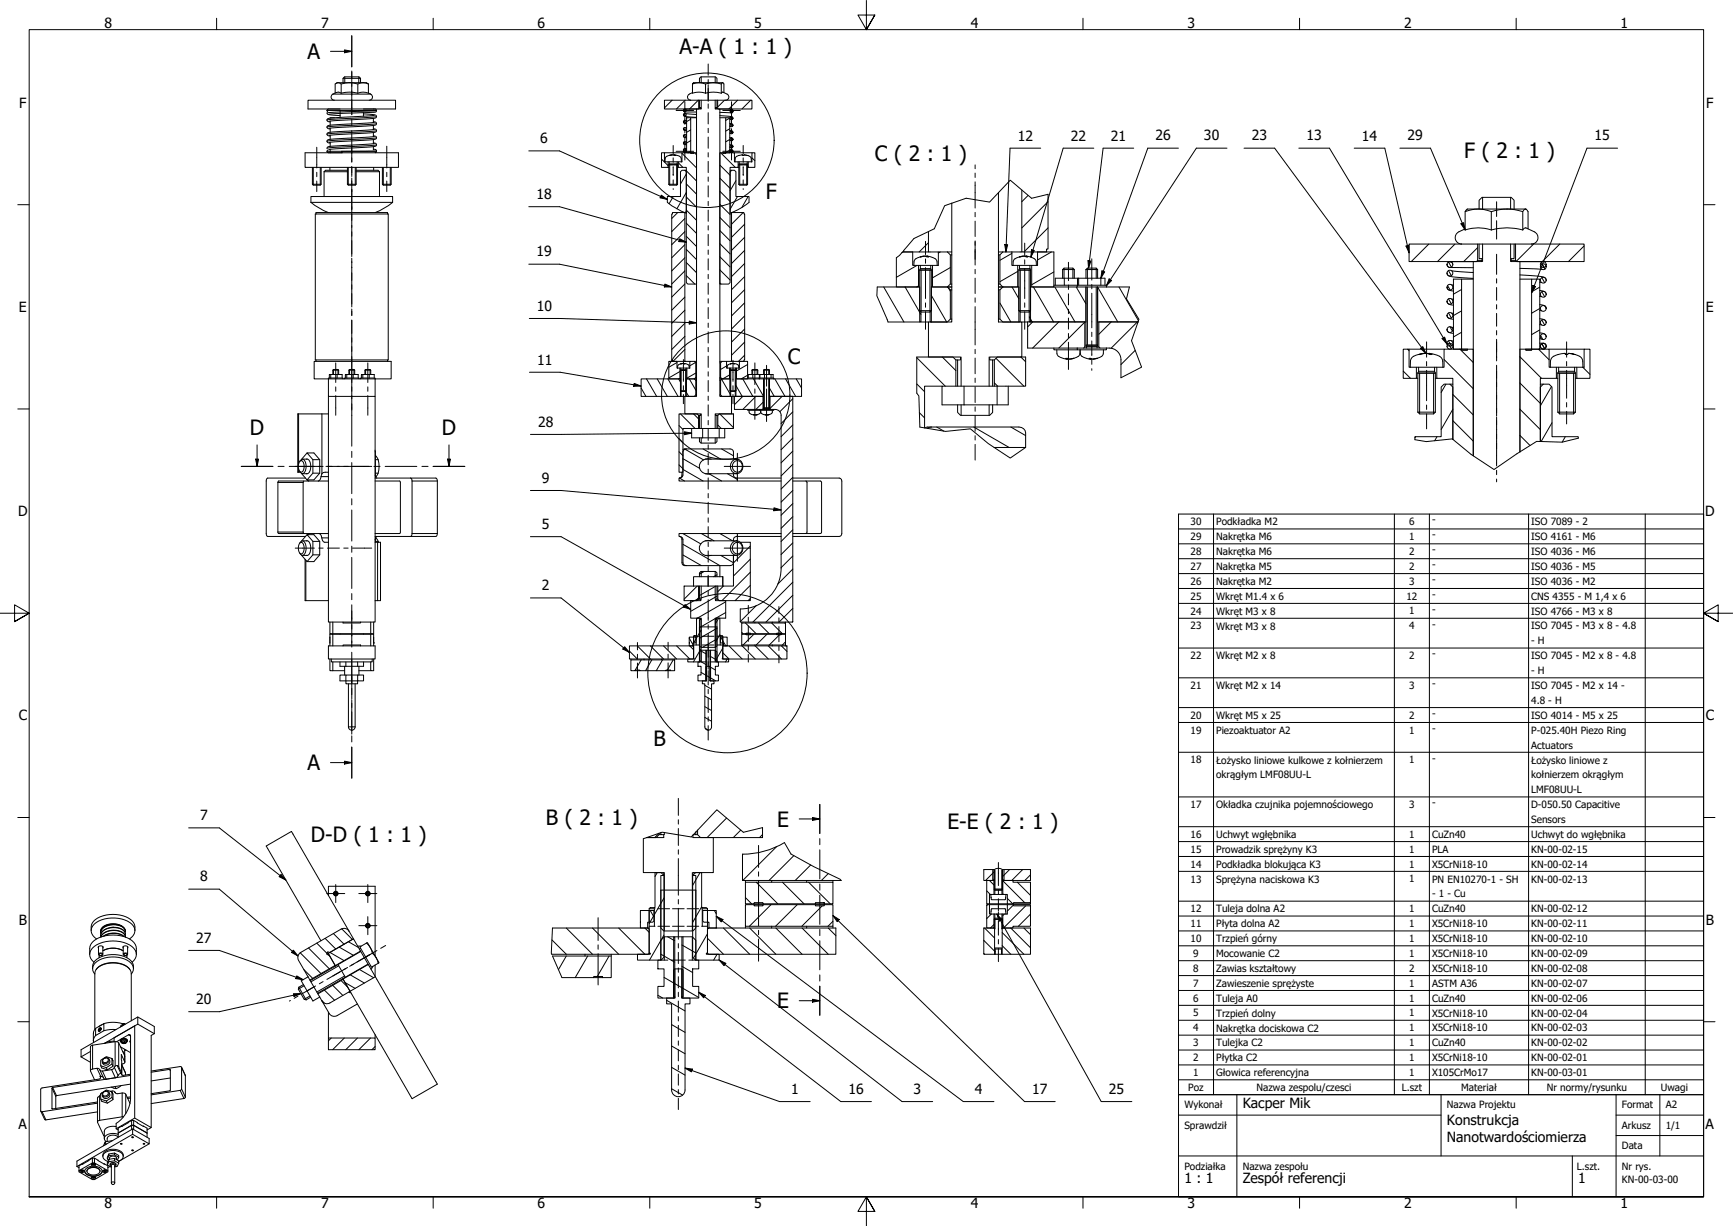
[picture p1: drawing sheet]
<svg xmlns="http://www.w3.org/2000/svg" width="594mm" height="420mm" viewBox="0 0 594 420" stroke-linecap="round" stroke-linejoin="round" font-family="sans-serif">
<defs><g id="words">
<g font-size="7.2">
<text x="105.4" y="20.2">A</text>
<text x="232.9" y="18.4">A-A ( 1 : 1 )</text>
<text x="299.9" y="55.1">C ( 2 : 1 )</text>
<text x="502" y="54">F ( 2 : 1 )</text>
<text x="262.5" y="68">F</text>
<text x="270.1" y="124.6">C</text>
<text x="85.7" y="149">D</text>
<text x="151.5" y="149">D</text>
<text x="224" y="255.8">B</text>
<text x="105.4" y="264">A</text>
<text x="187.1" y="282.8">B ( 2 : 1 )</text>
<text x="266.4" y="283.3">E</text>
<text x="324.8" y="284.2">E-E ( 2 : 1 )</text>
<text x="106.6" y="288.7">D-D ( 1 : 1 )</text>
<text x="266.4" y="345.6">E</text>
</g>
<g font-size="4.8">
<text x="35.8" y="9.8">8</text>
<text x="110.1" y="9.8">7</text>
<text x="184.3" y="9.8">6</text>
<text x="258.6" y="9.8">5</text>
<text x="332.8" y="9.8">4</text>
<text x="407.1" y="9.8">3</text>
<text x="481.3" y="9.8">2</text>
<text x="555.6" y="9.8">1</text>
<text x="6.6" y="36.9">F</text>
<text x="584.9" y="36.9">F</text>
<text x="185.2" y="49">6</text>
<text x="348.9" y="48.2">12</text>
<text x="367.1" y="48.2">22</text>
<text x="380.8" y="48.2">21</text>
<text x="396.1" y="48.1">26</text>
<text x="412.7" y="48.1">30</text>
<text x="429.1" y="48.1">23</text>
<text x="447.9" y="48.1">13</text>
<text x="466.8" y="48.2">14</text>
<text x="482.5" y="48.1">29</text>
<text x="546.6" y="48.1">15</text>
<text x="183.9" y="68.1">18</text>
<text x="183.9" y="87.9">19</text>
<text x="6.5" y="106.9">E</text>
<text x="184.1" y="106.4">10</text>
<text x="584.8" y="106.9">E</text>
<text x="184.1" y="124.9">11</text>
<text x="184.4" y="146.2">28</text>
<text x="185.8" y="165.4">9</text>
<text x="6.2" y="176.9">D</text>
<text x="584.5" y="176.9">D</text>
<text x="185.8" y="181.2">5</text>
<text x="185.8" y="202.3">2</text>
<text x="6.4" y="246.9">C</text>
<text x="584.7" y="246.9">C</text>
<text x="68.6" y="281.1">7</text>
<text x="68.6" y="302">8</text>
<text x="6.4" y="316.9">B</text>
<text x="584.7" y="316.9">B</text>
<text x="67.3" y="323.1">27</text>
<text x="67.3" y="344">20</text>
<text x="271.2" y="374.9">1</text>
<text x="290.9" y="374.8">16</text>
<text x="313.2" y="374.8">3</text>
<text x="334.2" y="374.9">4</text>
<text x="353.9" y="374.9">17</text>
<text x="380.1" y="374.8">25</text>
<text x="426" y="379.9">Kacper Mik</text>
<text x="6.4" y="386.9">A</text>
<text x="496" y="385.5">Konstrukcja</text>
<text x="584.7" y="386.9">A</text>
<text x="496" y="391.3">Nanotwardościomierza</text>
<text x="406" y="405.6">1 : 1</text>
<text x="426" y="405.6">Zespół referencji</text>
<text x="541" y="405.6">1</text>
<text x="35.8" y="414.1">8</text>
<text x="110.1" y="414.1">7</text>
<text x="184.3" y="414.1">6</text>
<text x="258.6" y="414.1">5</text>
<text x="332.8" y="414.1">4</text>
<text x="407.1" y="414.1">3</text>
<text x="481.3" y="414.1">2</text>
<text x="555.6" y="414.1">1</text>
</g>
<g font-size="3.4">
<text x="483.1" y="180">6</text>
<text x="490.9" y="179.3">-</text>
<text x="408.1" y="180">30</text>
<text x="408.1" y="185.1">29</text>
<text x="416.9" y="180">Podkładka M2</text>
<text x="416.9" y="185.1">Nakrętka M6</text>
<text x="483.1" y="185.1">1</text>
<text x="490.9" y="184.4">-</text>
<text x="524.9" y="180">ISO 7089 - 2</text>
<text x="524.9" y="185.1">ISO 4161 - M6</text>
<text x="408.1" y="190.2">28</text>
<text x="416.9" y="190.2">Nakrętka M6</text>
<text x="483.1" y="190.2">2</text>
<text x="490.9" y="189.5">-</text>
<text x="524.9" y="190.2">ISO 4036 - M6</text>
<text x="408.1" y="195.3">27</text>
<text x="416.9" y="195.3">Nakrętka M5</text>
<text x="483.1" y="195.3">2</text>
<text x="490.9" y="194.6">-</text>
<text x="524.9" y="195.3">ISO 4036 - M5</text>
<text x="408.1" y="200.4">26</text>
<text x="416.9" y="200.4">Nakrętka M2</text>
<text x="483.1" y="200.4">3</text>
<text x="490.9" y="199.7">-</text>
<text x="524.9" y="200.4">ISO 4036 - M2</text>
<text x="408.1" y="205.5">25</text>
<text x="416.9" y="205.5">Wkręt M1.4 x 6</text>
<text x="482.1" y="205.5">12</text>
<text x="490.9" y="204.9">-</text>
<text x="490.9" y="210">-</text>
<text x="524.9" y="205.5">CNS 4355 - M 1,4 x 6</text>
<text x="408.1" y="210.6">24</text>
<text x="408.1" y="215.7">23</text>
<text x="416.9" y="210.6">Wkręt M3 x 8</text>
<text x="416.9" y="215.7">Wkręt M3 x 8</text>
<text x="483.1" y="210.6">1</text>
<text x="483.1" y="215.7">4</text>
<text x="490.9" y="215.1">-</text>
<text x="524.9" y="210.6">ISO 4766 - M3 x 8</text>
<text x="524.9" y="215.7">ISO 7045 - M3 x 8 - 4.8</text>
<text x="524.9" y="220.8">- H</text>
<text x="408.1" y="225.9">22</text>
<text x="416.9" y="225.9">Wkręt M2 x 8</text>
<text x="483.1" y="225.9">2</text>
<text x="490.9" y="225.3">-</text>
<text x="524.9" y="225.9">ISO 7045 - M2 x 8 - 4.8</text>
<text x="524.9" y="231">- H</text>
<text x="408.1" y="236.1">21</text>
<text x="416.9" y="236.2">Wkręt M2 x 14</text>
<text x="483.1" y="236.1">3</text>
<text x="490.9" y="235.5">-</text>
<text x="524.9" y="236.1">ISO 7045 - M2 x 14 -</text>
<text x="490.9" y="245.7">-</text>
<text x="524.9" y="241.2">4.8 - H</text>
<text x="408.1" y="246.3">20</text>
<text x="408.1" y="251.4">19</text>
<text x="416.9" y="246.4">Wkręt M5 x 25</text>
<text x="416.9" y="251.5">Piezoaktuator A2</text>
<text x="483.1" y="246.3">2</text>
<text x="483.1" y="251.4">1</text>
<text x="490.9" y="250.8">-</text>
<text x="524.9" y="246.3">ISO 4014 - M5 x 25</text>
<text x="524.9" y="251.4">P-025.40H Piezo Ring</text>
<text x="524.9" y="256.5">Actuators</text>
<text x="408.1" y="261.6">18</text>
<text x="416.9" y="261.7">Łożysko liniowe kulkowe z kołnierzem</text>
<text x="483.1" y="261.6">1</text>
<text x="490.9" y="261">-</text>
<text x="524.9" y="261.7">Łożysko liniowe z</text>
<text x="416.9" y="266.8">okrągłym LMF08UU-L</text>
<text x="524.9" y="266.8">kołnierzem okrągłym</text>
<text x="524.9" y="271.9">LMF08UU-L</text>
<text x="408.1" y="276.9">17</text>
<text x="416.9" y="277.1">Okładka czujnika pojemnościowego</text>
<text x="483.1" y="276.9">3</text>
<text x="490.9" y="276.3">-</text>
<text x="524.9" y="276.9">D-050.50 Capacitive</text>
<text x="408.1" y="287.1">16</text>
<text x="416.9" y="287.2">Uchwyt wgłębnika</text>
<text x="483.1" y="287.1">1</text>
<text x="490.9" y="287.1">CuZn40</text>
<text x="524.9" y="282">Sensors</text>
<text x="524.9" y="287.2">Uchwyt do wgłębnika</text>
<text x="408.1" y="292.2">15</text>
<text x="416.9" y="292.3">Prowadzik sprężyny K3</text>
<text x="483.1" y="292.2">1</text>
<text x="490.9" y="292.2">PLA</text>
<text x="524.9" y="292.2">KN-00-02-15</text>
<text x="408.1" y="297.3">14</text>
<text x="416.9" y="297.4">Podkładka blokująca K3</text>
<text x="483.1" y="297.3">1</text>
<text x="490.9" y="297.3">X5CrNi18-10</text>
<text x="524.9" y="297.3">KN-00-02-14</text>
<text x="408.1" y="302.5">13</text>
<text x="416.9" y="302.5">Sprężyna naciskowa K3</text>
<text x="483.1" y="302.4">1</text>
<text x="490.9" y="302.5">PN EN10270-1 - SH</text>
<text x="524.9" y="302.5">KN-00-02-13</text>
<text x="490.9" y="307.6">- 1 - Cu</text>
<text x="408.1" y="312.7">12</text>
<text x="408.1" y="317.7">11</text>
<text x="416.9" y="312.7">Tuleja dolna A2</text>
<text x="416.9" y="317.8">Płyta dolna A2</text>
<text x="483.1" y="312.6">1</text>
<text x="483.1" y="317.7">1</text>
<text x="490.9" y="312.7">CuZn40</text>
<text x="490.9" y="317.8">X5CrNi18-10</text>
<text x="524.9" y="312.7">KN-00-02-12</text>
<text x="524.9" y="317.8">KN-00-02-11</text>
<text x="408.1" y="322.9">10</text>
<text x="416.9" y="323">Trzpień górny</text>
<text x="483.1" y="322.8">1</text>
<text x="490.9" y="322.9">X5CrNi18-10</text>
<text x="524.9" y="322.9">KN-00-02-10</text>
<text x="409.1" y="328">9</text>
<text x="416.9" y="328">Mocowanie C2</text>
<text x="483.1" y="327.9">1</text>
<text x="490.9" y="328">X5CrNi18-10</text>
<text x="524.9" y="328">KN-00-02-09</text>
<text x="409.1" y="333.1">8</text>
<text x="416.9" y="333.1">Zawias kształtowy</text>
<text x="483.1" y="333.1">2</text>
<text x="490.9" y="333.1">X5CrNi18-10</text>
<text x="524.9" y="333.1">KN-00-02-08</text>
<text x="409.1" y="338.1">7</text>
<text x="416.9" y="338.1">Zawieszenie sprężyste</text>
<text x="483.1" y="338.1">1</text>
<text x="490.9" y="338.2">ASTM A36</text>
<text x="524.9" y="338.2">KN-00-02-07</text>
<text x="409.1" y="343.3">6</text>
<text x="416.9" y="343.3">Tuleja A0</text>
<text x="483.1" y="343.2">1</text>
<text x="490.9" y="343.3">CuZn40</text>
<text x="524.9" y="343.3">KN-00-02-06</text>
<text x="409.1" y="348.4">5</text>
<text x="409.1" y="353.5">4</text>
<text x="416.9" y="348.5">Trzpień dolny</text>
<text x="416.9" y="353.5">Nakrętka dociskowa C2</text>
<text x="483.1" y="348.4">1</text>
<text x="483.1" y="353.5">1</text>
<text x="490.9" y="348.4">X5CrNi18-10</text>
<text x="490.9" y="353.5">X5CrNi18-10</text>
<text x="524.9" y="348.4">KN-00-02-04</text>
<text x="524.9" y="353.5">KN-00-02-03</text>
<text x="409.1" y="358.6">3</text>
<text x="416.9" y="358.6">Tulejka C2</text>
<text x="483.1" y="358.6">1</text>
<text x="490.9" y="358.6">CuZn40</text>
<text x="524.9" y="358.6">KN-00-02-02</text>
<text x="409.1" y="363.7">2</text>
<text x="416.9" y="363.7">Płytka C2</text>
<text x="483.1" y="363.7">1</text>
<text x="490.9" y="363.7">X5CrNi18-10</text>
<text x="524.9" y="363.7">KN-00-02-01</text>
<text x="409.1" y="368.8">1</text>
<text x="416.9" y="368.8">Głowica referencyjna</text>
<text x="483.1" y="368.8">1</text>
<text x="490.9" y="368.8">X105CrMo17</text>
<text x="524.9" y="368.8">KN-00-03-01</text>
<text x="407.4" y="373.9">Poz</text>
<text x="430.7" y="373.9">Nazwa zespolu/czesci</text>
<text x="480.5" y="373.9">L.szt</text>
<text x="500.9" y="373.9">Materiał</text>
<text x="530.3" y="373.9">Nr normy/rysunku</text>
<text x="569.4" y="373.9">Uwagi</text>
<text x="406" y="379.9">Wykonał</text>
<text x="496" y="379.9">Nazwa Projektu</text>
<text x="556" y="379.9">Format</text>
<text x="571" y="379.9">A2</text>
<text x="406" y="386.9">Sprawdził</text>
<text x="556" y="386.9">Arkusz</text>
<text x="571" y="386.9">1/1</text>
<text x="556" y="393.9">Data</text>
<text x="406" y="400.9">Podziałka</text>
<text x="426" y="400.9">Nazwa zespołu</text>
<text x="540.5" y="400.9">L.szt.</text>
<text x="556" y="400.9">Nr rys.</text>
<text x="556" y="405.6">KN-00-03-00</text>
</g>
</g></defs>
<!-- layer: Hatch (ISO) -->
<g fill="none" stroke="#000" stroke-width=".34">
<path d="M230.4 34.3l-2.6 2.7M234.4 37.6l.4 .8M234.5 38.9l.5 .8M234.9 34.3l-3 3M239.4 34.3l-3 3M248.4 34.3l-2.4 2.4M250.5 37.8l.5 .8M250.5 37.5l.5 .8M252.8 34.3l-2.9 3M257.3 34.3l-3 3M226.8 54.5l2.2 2.3M232.5 55.8l1.6 1.6"/>
<path d="M233.8 52.5l5 5M234.4 44l.4 .7M234.5 46.2l.5 .8M234.5 41.3l.5 .9M234.5 48.6l.5 .8M234.7 50.9l.5 .8M235 51.4l.2 .4M235.3 58.5l3.5 3.5M235.3 59.6l-2 3.5M236.8 51.9l-.9 .5M236.8 48.2l-1.4 .8M236.8 44.5l-1.4 .8"/>
<path d="M236.8 40.9l-1.4 .8M238.1 52.4l.7 .7M246.8 56.6l3.5 3.5M247.1 52.4l5 5M250.2 44.1l-1.4 .8M250.2 51.5l-1.4 .8M250.2 47.8l-1.4 .8M250.2 40.5l-1.4 .8M250.5 40.1l.5 .9M250.5 58.6l-.2 .4M250.5 45l.5 .8M250.5 42.6l.5 .8"/>
<path d="M250.5 49.8l.5 .8M250.5 51.4l.5 .9M251 47.4l.3 .4M251.5 52.4l.3 .2M256.5 57.3l.1 .1M257.8 54.1l1 1M230.8 67.4l-1.4 2.4M232.3 72.8l-2 2.1M234.8 79.4l-4.5 4.5M234.8 74.9l-4.5 4.5M235.3 63l3.5 3.5M235.3 76.5l3.5 3.5"/>
<path d="M235.3 72l3.5 3.5M235.3 67.5l3.5 3.5M235.3 66l-3.2 5.6M235.3 72.3l-.4 .6M246.8 70l3.5 3.5M246.8 65.5l3.5 3.5M246.8 61.1l3.5 3.4M246.8 79l3.5 3.5M246.8 74.5l3.5 3.5M252.3 61.9l-2 3.5M252.8 67.4l-2.5 4.3M254.8 72.8l-4 4"/>
<path d="M255.3 76.8l-4.5 4.5M256.5 67.4l-2.2 3.7M352.4 67l-2.1 2.1M359.3 78.1l-8.3 8.2M359.3 69.1l-9 9M234.8 97.3l-4.5 4.5M234.8 92.8l-4.5 4.5M234.8 88.3l-4.5 4.5M234.8 83.9l-4.5 4.4M235.3 94.5l2.9 2.9M235.3 90l3.5 3.5M235.3 85.5l3.5 3.5"/>
<path d="M235.3 81l3.5 3.5M246.8 97l.4 .4M246.8 92.5l3.5 3.5M246.8 88l3.5 3.5M246.8 83.5l3.5 3.5M255.3 99.3l-4.5 4.5M255.3 94.8l-4.5 4.5M255.3 90.3l-4.5 4.5M255.3 85.8l-4.5 4.5M255.3 81.3l-4.5 4.5M302.9 98.4l7 12M309.6 86.3l-.5 .3"/>
<path d="M310.3 98.4l5.4 9.4M314.4 91l-7.1 4M314.9 98l-.7 .4M318.3 83.2l-3.2 3.1M322.3 86.3l-.6 .4M325.2 98.7l.6 1.1M325.8 91.7l-6.1 3.5M346.9 86.8l-4.1 2.4M346.9 98.4l2.4 4M348.9 93l-6.1 3.5M354.3 98.4l6.9 12M360.4 86.3l-4.7 2.8"/>
<path d="M361.3 93.2l-7.6 4.4M361.6 98.4l6.9 12M368.9 98.4l3.4 5.7M376.3 98.4l6.9 12M383.6 98.4l6.7 11.5M489.8 83.6l-6 6M496.2 97.9l.9 1.5M496.5 92.7l1 1.7M496.5 89.8l1 1.7M498.8 83.6l-6 6M501 99.2l-2.8 1.6M506.5 84.9l-4.7 4.7"/>
<path d="M525.7 83.6l-5.9 5.9M527.8 98.4l-2.8 1.6M528.3 90l1 1.6M528.5 95.2l1 1.7M528.7 90.5l.9 1.7M534.7 83.6l-6 6M543 84.3l-5.3 5.3M234.8 119.8l-4.1 4M234.8 110.8l-4.5 4.5M234.8 106.3l-4.5 4.5M234.8 101.8l-4.5 4.5M234.8 115.3l-4.5 4.5"/>
<path d="M255.3 117.2l-4.5 4.5M255.3 112.7l-4.5 4.5M255.3 108.3l-4.5 4.5M255.3 103.8l-4.5 4.5M319.3 101.2l5.2 9.2M342.8 103.8l3.7 6.6M352.8 108.6l1.1 1.8M354 110.3l-1.7 1.7M363 110.3l-9 9M371.9 110.4l-8.9 8.9M381 110.3l-4.3 4.3M389.9 110.3l-9 9.1"/>
<path d="M482.5 119.7l.5 .5M496.5 117.8l1 1.7M496.5 116.8l1 1.7M496.5 102.4l1 1.7M496.5 107.3l1 1.7M497 112l.9 1.4M500.5 119.7l4.5 4.5M501 113.9l-2.8 1.6M501 106.5l-2.8 1.7M527.4 119.7l3.6 3.6M527.8 113.1l-2.8 1.6M527.8 105.7l-2.8 1.6"/>
<path d="M528.1 115l.8 1.4M528.5 109.7l1 1.7M528.5 100l1 1.7M528.5 117.8l1 1.7-1-1.7M529.6 104.9l.4 .7M219.8 133l1.6 2.8M221.6 129.8l3.5 6M225.3 129.8l3.5 6M229 129.8l3.4 6M232.1 124.2l-2.8 1.7M232.6 129.8l.7 1.2M233.1 127.3l-3.8 2.2"/>
<path d="M235.1 134.1l1 1.7M236.3 129.8l2.2 3.9M238.4 124.2l-1.9 1.2M238.5 127.8l-3 1.8M247.4 130l3.1 5.4M249.1 125.4l-2.1 1.2M250.1 128.5l-2.3 1.3M252.3 132.1l2.1 3.7M254.6 129.8l3.5 6M254.7 135.8l-2.9 2.9M255.3 121.7l-2.1 2.1M256.3 128.6l-2.2 1.2"/>
<path d="M256.3 124.9l-3.8 2.2M258.3 129.8l3.5 6M259.1 135.8l-4.5 4.5M261.6 137.9l-2.5 2.4M263.8 133l1.6 2.8M265.6 129.8l3.5 6M268.1 135.8l-4.1 4.2M269.3 129.8l3.5 6M271.8 136.7l-4.5 4.4M273 129.8l1.8 3.2M314.3 131.6l2.6 2.6M314.3 122.6l9.7 9.7"/>
<path d="M323 122.4l4.7 4.6M340.9 131.2l1.1 1.1M341.4 122.8l9.6 9.5M350 122.4l1.6 1.6M389.1 120.1l-4.8 4.8M481 127.2l2.5 2.5M495 123.2l10 10M495.7 131.7l-1.7 2.8M498 135.2l7 7M521 131.3l7 7M521 122.3l7.4 7.4M531.9 132.5l-3.9 6.6"/>
<path d="M542.6 125.9l2.4 2.4M232.8 159.3l1.3 1.3M232.8 154.8l1.3 1.4M232.8 150.3l1.3 1.4M232.8 145.8l1.3 1.4M233.3 141.8l5 5M234.1 157.2l5.7 3.3M234.8 153.9l6.4 3.7M237.8 141.8l1.7 1.8M241 153.8l6.1 3.5M246.1 145.7l1.1 1.1M246.7 141.8l4.7 4.7"/>
<path d="M247.4 153.8l4 2.4M251.2 141.8l.2 .2M271.8 159.1l-4 4M271.8 154.6l-4 4M271.8 150.1l-4 4M271.8 145.6l-4 4M271.8 141.1l-4 4.1M315.2 141.4l1.7 1.8M321.1 146.3l2.4 1.4M333.8 146.3l12.1 7.1M346.5 146.3l5.1 3M485.3 149.7l-.3 .4"/>
<path d="M492.6 149.7l-.8 1.3M498 144.2l7 7M498 140.3l-4 6.9M521 149.2l3.5 3.5M521 140.2l7 7M532 144.9l-3.7 6.4M536.6 149.7l-1.1 1.8M232.9 163.8l1.8 1M234.1 160.9l6.9 3.9M243.2 162.4l4.2 2.4M249.4 162.3l3.4 2M271.8 168.1l-4 4"/>
<path d="M271.8 177.1l-4 4M271.8 172.6l-4 4M271.8 163.6l-4 4M234.1 182.8l6.1 3.6M234.1 190.2l6.3 3.6M234.1 186.5l12.7 7.3M240.4 182.8l4.4 2.5M241.4 195.8l-1.6 1M245.8 197l-1.2 .6M246.8 182.8l4.3 2.5M247.1 190.3l4.3 2.6M254 185.8l-.1 .1"/>
<path d="M257.2 196.1l-9.7 9.7M257.2 191.6l-5.8 5.8M257.2 187.1l-5.8 5.8M271.8 190.5l-4 4M271.8 181.6l-4 4M271.8 199.5l-13.7 13.7M271.8 195l-5.2 5.2M271.8 186l-4 4M234.5 200.9h.1M236.3 218.7l1.2 2.2M236.8 205.8h.1M239 200.9l-4.5 4.4"/>
<path d="M239 211.8l-.2 .5M239.5 204.9l-1 .9M240.3 216l-2.5 4.4M245.3 211.9l-5.5 3.2M245.4 200.9l-5.6 3.2M245.8 219l-5 2.8M245.8 215.3l-6 3.5M245.8 204.3l-9 5.2M246.4 211.8l-1.2 2M246.8 217.5l-1.6 2.7M247.1 218.3l1.7 3.1M248 200.9l-1.9 1.9"/>
<path d="M248.8 209.9l-3.4 1.9M248.8 206.2l-9.7 5.6M254.3 216.7l.4 .5M255.5 213.5l3.7 3.7M257.2 205.1l-.7 .7M257.2 200.6l-5.2 5.2M258.4 217.3l-3.7 3.7M259.3 207.5l-5.5 5.5M260 213.5l3.7 3.7M262.9 217.3l-3.7 3.7M264.5 213.5l3.7 3.7M267.2 217.5l-3.5 3.5"/>
<path d="M269 213.5l.3 .3M269.3 220l-1.1 1M271.8 213l-.2 .2M271.8 208.5l-4.7 4.7M271.8 204l-9.2 9.2M215.8 223.1l2.7 2.7M218.5 221.4l4.5 4.4M219.8 226.1l-2.2 3.7M223 221.4l4.5 4.4M223.4 226.1l-2.1 3.7M227.1 226.1l-2.1 3.7M227.5 221.4l4.5 4.4"/>
<path d="M230.8 226.1l-2 3.5M231.9 221.4l4.6 4.4M236.4 221.4l1.4 1.3M239.8 226.5l2.4 1.3M240.2 223l2 1.2M240.3 222.3l-2.6 4.5M240.3 230.4l1.9 1.1M241.6 238.5l2.3 1.4M241.6 234.9l2.3 1.3M242 231.4l1.6 .9M243 228.3l2.2 1.3M243.4 232.2l2 1.1"/>
<path d="M243.4 224.9l2.4 1.4M247.8 223.7l2.1 2.1M247.8 222.1l-2.5 4.3M249.3 225.8l-.6 1M249.9 221.4l4.5 4.4M254.4 221.4l4.5 4.4M258.9 221.4l4.5 4.4M263.4 221.4l4.5 4.4M267.9 221.4l1.9 1.8M241.6 245.9l2.3 1.3M241.6 242.2l2.3 1.3M241.8 249.6l1 .6"/>
<path d="M225.3 299l-.8 1.4M225.9 285.6l-1.5 1.4M240 299l-2.6 4.4M249.1 280.4l-6.7 6.6M253.9 284.5l-2.5 2.5M254.7 292.7l-.2 .2M261.4 286l-1 1M266.2 290.2l-11.6 11.5M272.1 293.2l-8.5 8.5M277.9 296.4l-5.3 5.3M283.9 299.4l-2.3 2.3M340.8 298.8l-2.9 2.9"/>
<path d="M346.1 298l-2.4 2.4M350.6 298l-3.8 3.7M353.3 299.8l-2 1.9M114.3 319.9l3.6 3.7M117.2 318.3l3.6 3.7M194.1 318l9 9M203.1 318l9 9M212.1 318l9 9M221.1 318l1.4 1.5M222.9 312l1.3 2.2M227.6 307.7l-5.1 8.8M240.5 310.8l-3.1 5.3"/>
<path d="M244.9 312l.6 1.2M248 318l9 9M255.5 307.6l2.2 2.1M257 318l9 9M259.2 302.3l7.4 7.4M264.3 310l-7.4 7.4M266 318l9 9M268.2 302.3l7.4 7.4M273.3 310l-7.4 7.4M274.9 318l9 9M277.2 302.3l7.4 7.4M281.9 310.4l-7 7"/>
<path d="M283.9 318l2.6 2.7M285.5 315.7l-1.7 1.7M337.5 318l3.4 3.5M338.3 305.3l1.2 1.2M338.5 310l-.2 .3M339.2 301.7l1.5 1.6M339.8 313.2l-1.5 1.6M340.7 316.8l-1.2 1.2M343.6 319.6l7.4 7.4M343.8 306.3l.2 .2M343.8 301.8l7.5 7.5M344.3 313.2l-.5 .6"/>
<path d="M345.3 307.9l1.9 1.8M346.5 318l6.8 6.8M347.4 310.1l-2.1 2.2M348.8 302.3l4.5 4.5M351 318l2.3 2.3M351.6 310.4l-7.6 7.6M353.2 302.3h.1M353.3 313.3l-4.2 4.1M102.9 326.5l7.1 7.2M104.1 332.3l3.1 3M105.7 324.9l7.2 7.1M108.6 323.2l3.5 3.5"/>
<path d="M111.2 339.3l3.5 3.5M111.4 321.6l3.7 3.6M112.5 327.2l.6 .5M113.1 326.4l4.8 2.8M114.1 337.7l3.4 3.5M116.3 324.6l4.8 2.8M116.9 336l2.3 2.3M118.3 336.7l3.4 2M119.4 322.7l3.5 2M120.1 334.1l4.8 2.8M123.2 332.3l4.9 2.8M189.2 322.1l4.9 4.9"/>
<path d="M194.1 327.6l-2.7 4.7M201.5 327.6l-4.3 7.4M208.8 327.6l-4 7M226.5 327l4.8 2.8M227.6 320.4l-4.9 8.6M227.6 335l11.9 6.8M228.9 321l2.4 1.4M233.8 331.2l3.6 2.1M233.8 323.8l4.7 2.8M242.5 321.6l5.5 5.4M242.5 320l-4.8 8.3M245.8 327l-1.2 2"/>
<path d="M337.2 326.8l.3 .2M337.2 322.3l4 3.9M343.6 324.1l2.9 2.9M110.3 342.9l.8 .8M113.5 355.7l-.9 1M118 355.7l-4 4M122.5 355.7l-4 4M127 355.7l-4 4M128.6 358.7l-1.1 1M225.5 341.1l1.7 .9M228.5 342.8l6.3 3.7M230.2 358.5l4.6 2.6"/>
<path d="M230.2 351.1l4.6 2.7M230.2 373.1l3.8 2.2M230.2 365.8l4.6 2.6"/>
</g>
<!-- layer: Visible (ISO) -->
<g fill="none" stroke="#000" stroke-width=".34">
<path d="M105.6 34.3h30v3h-30zM112.1 38.7l.1 .4 .5 .2 3.9 .3M116.6 37.4h-4l-.5 .5 .2 .4M116.6 37.9v2.3M117 31.9a2.23 2.23 0 0 0-3.5 1.6l.4 .6 .7 .2M117 31.9a11.5 11.5 0 0 1 5.7 0M117 28.8v3.1M117.6 28.3v-1.5l.5-.5h5l.5 .5v1.5M117.6 26.8h6M122.7 28.8v3.1M124.5 28.3h-8.9l-.4 .3M124.5 28.3l1.8 .5"/>
<path d="M124.5 28.3l-1.8 .5a9.4 9.4 0 0 0-5.7 0 1.42 1.42 0 0 0-2.1 0v3.1M124.5 28.3h1.1l.7 .5M124.6 39l3.9 .3 .4 .3 .1 .6a14.6 14.6 0 0 1-6.2 .7l-10 .7M124.6 38.6v1.2M126.3 28.8v3.1a4.8 4.8 0 0 0-3.6 0M126.3 31.9a1.48 1.48 0 0 1 1.4 1.6l-.4 .6-.7 .2M128.3 39.5l-9.9 .6a14.6 14.6 0 0 0-6.2 .8v.6l1 .3M128.6 37.4l.5 .5M129.1 38l-.4 .4-.5 .1-15.4 .6M234.3 39.3l.6 .6 3.9 .3M234.3 37.9a1.05 1.05 0 0 0 1.4 .5h3.1M234.5 37.5l.3-.1 .5 .5"/>
<path d="M234.8 37.4h4M235.1 38.9l3.7 .3M236.8 34.3h-9v3h11.5l.2-.2v-2.8M236.8 34.3h12M237.4 31.8l-1.1 .5a1.1 1.1 0 0 0-.6 1.2 1.1 1.1 0 0 0 1.1 .8M237.4 28.8v3.1a7.1 7.1 0 0 1 4.5 0M237.7 28.4l-.3 .4a5.9 5.9 0 0 1 4.5 0 8.4 8.4 0 0 1 5.4 0l.4-.5 .5 .5v3M237.8 28.3l10 .1M237.8 28.3l-.1 .1M239.5 37.1h.8M239.8 28.3v-1.5l.5-.5h5l.5 .5v1.5M239.8 34.3v2.5h.5v.5h-1.5v98.5h-4"/>
<path d="M241.9 31.9a10.3 10.3 0 0 1 5.4 0M241.9 28.8v3.1M245.3 37.1h.7M245.8 34.3v2.5h-.5v.5h1.5v98.5h4v6h-5.5v.5h.5v4.5M246 34.3v2.8l.2 .2h11.6v-3h-9M246.8 39.6l3.8 .4 .7 .5M246.8 38.5l3.7 .2M246.8 37.4h4M247.3 31.9l.4-.3 1.5 .7a1.1 1.1 0 0 1 .6 1.2 1.1 1.1 0 0 1-1 .8M247.3 28.8v3.1M251.2 38l.1 .2M104.6 52.4h32v5h-32z"/>
<path d="M107.1 57.4v5.8l.3 .3h2.4l.3-.3v-5.8M111.1 58.9h8M111.1 58.9v8.5M112.6 51.4l-.5 .5 .5 .5h4.7l-.2-.5M113.1 57.4v1M113.2 41.5v1.4M113.2 43.9v1.4M113.2 46.3v1.4M113.2 48.8v1.4M113.2 51.2v1.2M114.6 40.4l-1.4 .1M119.1 57.4v5.8l.3 .3h2.4l.3-.3v-5.8"/>
<path d="M119.1 58.4h-7.5l-.5 .5M122.1 58.4h7.5l.5 .5M122.1 58.9h8M128 41.7l1 .3v.6a30.3 30.3 0 0 1-9.2 .9l-7 .5M128 44.1l.6 .1a.55 .55 0 0 1 .5 .5 .55 .55 0 0 1-.5 .6l-15.8 1.1M128 46.5l1 .4v.6a14.6 14.6 0 0 1-6.2 .7l-10 .6M128 49l1 .3v.6a30.3 30.3 0 0 1-9.2 .8l-7 .5M128 51.1l.7 .1 .4 .5M128 40.6v1.4M128 43v1.4M128 45.4v1.4M128 47.8v1.5"/>
<path d="M128 50.3v1.1M128.1 57.4v1M128.3 41.9l-14.6 1-1.4 .2-.1 .8 1 .3M128.3 44.4l-9.9 .6a14.6 14.6 0 0 0-6.2 .7 .56 .56 0 0 0 .4 .8l.6 .1M128.3 46.8l-9.9 .6a14.6 14.6 0 0 0-6.2 .7v.6l1 .4M128.3 49.2l-14.6 .9-1.2 .2-.4 .5M129.1 51.8l-.2 .4-.3 .2M130.1 58.9v8.5M131.1 57.4v5.8l.3 .3h2.4l.3-.3v-5.8M227.8 52.4h6M228 55.5h-.2v-3.1h-1v5h2.2v-1.9M228 55.5h5.6"/>
<path d="M229 57.4h.3M229.3 56.5h3M229.3 56.5v6.7M229.4 56.2h2.7M229.4 55.5v.7M229.4 56.2l-.1 .3M230.3 53.1a2.31 2.31 0 0 0-2.3 1.3v1.1M230.8 53.1h.4M230.8 53.1l2.2 .5M230.8 53.1l-1.4 .2 .9-.2M231.2 53.1v.1M232.1 55.5v.7"/>
<path d="M232.1 56.2l.2 .3M232.3 57.4h.2M232.3 56.5v6.7M232.5 55.5v1.9h2.8v39.5l.5 .5h3v-45h-1v.2l-4-.2v3.1h-.2M233 53.6l.5 .6 .1 1.3M233.3 58.9l.5-.5h1l.5 .5v14.1l-3.8-1.7-2.7-1.9v-2h4.5zM234.3 44.2l.2 .4 .9 .2M234.3 46.6l.2 .5 .9 .1M234.3 41.7l.2 .5 .9 .2M234.3 49l.2 .5 .9 .2M234.3 51.4v.2M234.8 58.4h.5"/>
<path d="M235 50.9l.4 .1M235.1 43.8h.3M235.1 46.2h.3M235.1 41.3l.3 .1M235.1 48.6l.3 .1M235.4 40.4h1.4v12h-1.4zM236.8 52.4h1M236.8 40.4h2M246.8 40.4h2M247.8 52.4h1M248.8 40.4h1.4v12h-1.4zM250.2 44.7l.8 .2 .3 .5"/>
<path d="M250.2 47.1l.8 .2 .3 .5M250.2 42.3l.8 .2 .3 .5M250.2 49.6l.8 .2 .3 .4M250.2 51.3l1 .3M250.2 45.7l.3 .1M250.2 48.1l.3 .1M250.2 43.3l.3 .1M250.2 50.6h.3M250.2 40.9h.3M250.3 58.4h1.5l.5 .5v8.5h4.5v2l-3.5 2.3-3 1.3v-14.1l.5-.5M251.8 52.4h6M252 55.5h-.2v-3.1h-3v.2l-2-.2v45h3l.5-.5v-39.5h2.7v-1.9"/>
<path d="M252 55.5h5.6M253 57.4h.3M253.3 56.5h3M253.3 56.5v6.7M253.3 53.3l-1.1 .6-.2 1.6M253.3 53.3l1.2-.2 .1 .2 .5-.2 1.1 .2M253.3 53.3h.1M253.4 56.2h2.7M253.4 55.5v.7M253.4 56.2l-.1 .3M254.5 53.1l.1 .2M255.1 53.1l1.1 .2"/>
<path d="M256.1 55.5v.7M256.1 56.2l.2 .3M256.2 53.3h.1M256.2 53.3l.8 .3M256.3 57.4h.2M256.3 56.5v6.7M256.5 55.5v1.9h2.3v-5h-1v3.1h-.2M257 53.6l.5 .6 .1 1.3M106.6 69.4v-2h28v2M106.6 69.4h28M106.6 69.4a22.1 22.1 0 0 0 6 3.4M107.1 63.2h3"/>
<path d="M108.1 73.3h25v50h-25zM108.3 73.3v-.5h24.5v.5M119.1 63.2h3M131.1 63.2h3M134.6 69.4a22.1 22.1 0 0 1-6 3.4M229.3 63.2l.3 .3h2.4l.3-.3M229.3 63.2h3M250.8 72.8h4.2v.5h.3v50h-.3v.5h-4.2zM253.3 63.2l.3 .3h2.4l.3-.3M253.3 63.2h3M318.3 79.4v6.9M326.3 69.6v40.8h-8v12h11v.9h-1v9"/>
<path d="M342.3 66v44.4h8v12h-11v.9h1v9M350.3 65.1v21.2h8.5v-.9h.5v-18.8M500.1 79.4a2.2 2.2 0 0 0-1.2 2.5 2.2 2.2 0 0 0 2.1 1.7M502.3 72.5v6.3a14.2 14.2 0 0 1 8.9 0M502.3 78.4l-2.2 1M507 71.6v-3l1-1h10l1 1v3M511.2 78.8a20.3 20.3 0 0 1 10.8 0M511.2 72.5v6.3M522 78.8l.9-.7 3.1 1.3a2.2 2.2 0 0 1 1.2 2.5 2.2 2.2 0 0 1-2.2 1.7M522 72.5v6.3M523.2 71.7l-20.2-.1-.7 .9a11.8 11.8 0 0 1 8.9 0 16.8 16.8 0 0 1 10.8 0 .91 .91 0 0 1 .9-.9 .91 .91 0 0 1 .9 .9v5.9M300.7 98.4h14.6"/>
<path d="M307.3 88.3v10.1h7.6v-7.4M309.4 86.3h3.5v4.7h.4M309.8 85.9v.4h11.9v4.7h-8.4M315.3 92.6h4M315.3 92.6v13.9M315.5 92.1h3.6M315.5 91v1.1M315.5 92.1l-.2 .5M316.5 87.8a3.3 3.3 0 0 0-3.2 1.9v1.3M316.8 87.8l-1.3 .2 1.7-.2M316.8 87.8h.1M317.2 87.8l.6 .2"/>
<path d="M317.3 87.8h.5M317.8 87.8v.2M317.8 88h.5M317.8 87.8h.2M317.8 87.8l.5 .2M318 87.8a3.3 3.3 0 0 1 3.2 1.9l.1 1.3M318.3 88h.1M319.1 91v1.1M319.1 92.1l.2 .5M319.3 98.4h7M319.3 92.6v13.9M321.7 86.3h4.6"/>
<path d="M324.8 98.4l1 .9v10l-1 1.1h-6v-3.5M324.8 86.3l1 1.1v9.9l-1 1.1h-5.1v-7.4M325.8 99.3h.5M325.8 97.3h.5M325.8 87.4h.5M342.3 98.4h7M342.3 99.3h.5M342.3 86.3h8M342.3 97.3h.5M342.3 87.4h.5M343.8 98.4l-1 .9v10l1 1.1h5.9v-3.5M343.8 86.3l-1 1.1v9.9l1 1.1h5.1v-7.4"/>
<path d="M346.9 86.3v4.7h.4M347.3 91h8.4v-4.7h5.6v12.1h-7.6v-7.4M349.3 92.6h4M349.3 92.6v13.9M349.5 92.1h3.6M349.5 91v1.1M349.5 92.1l-.2 .5M349.5 88h.2a2.1 2.1 0 0 1 2.1 0M349.5 88h.1M350.5 87.8a3.3 3.3 0 0 0-3.2 1.9v1.3M350.8 87.8l-1.3 .2M350.8 87.8h.1"/>
<path d="M351.3 87.8h.5M351.3 87.8h.1M351.8 87.8v.2M351.8 88h.5M351.8 87.8h.2M351.8 87.8l.5 .2M352 87.8a3.3 3.3 0 0 1 3.2 1.9l.1 1.3M352.3 88h.1M353.1 91v1.1M353.1 92.1l.2 .5M353.3 98.4h33.9M353.3 92.6v13.9"/>
<path d="M361.3 97.7h8M364.3 92.4l.5-.5h3l.5 .5M364.3 92.4h4M364.3 92.4v2.9M364.8 95.3v2.4M368.3 92.4v2.9M369.3 98.4v-.7h10v.7M369.4 95.3v2.4M369.8 95.3h9v2.4M369.8 95.3h-8v2.4M369.8 95.3v2.4M372.3 92.4l.5-.5h3l.5 .5"/>
<path d="M372.3 92.4h4M372.3 92.4v2.9M372.3 98.4v19.9M372.9 95.3v2.4M376.3 92.4v2.9M376.3 98.4v19.9M377.4 95.3v2.4M496 98.4a1.77 1.77 0 0 0 2.2 1.3M496 93.6a1.54 1.54 0 0 0 2 1.3l7 .5M496 90.7a1.44 1.44 0 0 0 1.9 1h7.1M496.4 89.9a1 1 0 0 1 1.1-.1 1 1 0 0 1 .5 .9M497 89.7h8"/>
<path d="M497.6 97.6l.6 .1M497.6 92.8l7.4 .6M498.2 95.7h2.8v24h-2.8zM501 83.6h-18v6h23.1l.4-.4v-5.6M501 83.6h24M501 95.7h4M505 89.6v66.6v-36.5h-2v.4h-2v-.4h-6v6.2h-.4M506.5 89.2h1.5M507 83.6v5h1v1h-3M518 89.2h1.5M519 83.6v5h-1v1h3v65.3v-35.2h2v.4h2v-.4h6v6.2h.4M519.5 83.6v5.6l.4 .4h23.1v-6h-18"/>
<path d="M521 94.2a24.5 24.5 0 0 1 8.7 1.1l.3 .7M521 92l7.6 .3M521 89.7h8M521 95.7h4M525 95.7h2.8v24h-2.8zM527.8 99.5l.7 .1a1.43 1.43 0 0 1 1.5 1.3M527.8 96.7l.6 .1M530 91v.4M315.3 106.5l.5 .4h3l.5-.4M315.3 106.5h4M315.7 106.9v3.5h-11.3M315.7 110.4h2.6"/>
<path d="M325.8 109.3h.5M342.3 109.3h.5M349.3 106.5l.5 .4h3l.5-.4M349.3 106.5h4M350.3 110.4h2M352.8 106.9v3.5h19.5M361.3 119.3v.6h8M362.3 119.9a2.27 2.27 0 0 0 2 2.9l1.5 .3M369.3 119.3v.6h10v-.6M371.5 119.3l.4-.4v-8.6h-19.6v9h28a4 4 0 0 1 4 4v6.2M371.9 118.9h.6M372.3 118.3h4"/>
<path d="M372.3 118.3l.2 .5M372.5 118.8h3.6M372.5 118.8v.5M376.1 118.9h.6M376.1 118.8v.5M376.3 110.4h13.8M376.3 118.3l-.2 .5M378.3 119.9a2.25 2.25 0 0 1-2.1 2.9l-1 .2M390.1 110.3h-13.4v8.6l.4 .4M483 119.7h12M496 103.3a1.77 1.77 0 0 0 2.2 1.3M496 108.1a1.77 1.77 0 0 0 2.2 1.3"/>
<path d="M496 113a1.77 1.77 0 0 0 2.2 1.3M496 117.7l.2 .5M497.5 116.8l.7 .1M497.6 102.5l.6 .1M497.6 107.3l.6 .1M497.6 112.2h.6M501 119.7h2M523 119.7h2M527.8 104.4l.7 .1a1.43 1.43 0 0 1 1.5 1.2M527.8 106.4l.6 .1M527.8 109.2l1.2 .2a1.14 1.14 0 0 1 1 1.1M527.8 111.2l.6 .1"/>
<path d="M527.8 101.6l.6 .1M527.8 114.1l.7 .1a1.43 1.43 0 0 1 1.5 1.2M527.8 116.1l.6 .1M527.8 117.6l1.5 .1 .6 .5M531 119.7h12M108.3 123.3v.5M112.6 135.8v77.4h16v-77.4M112.6 129.8v6h16v-6M112.6 129.8h-4.9v-6h26.4v6h-5.5M112.6 129.8v-.2h5v.2M112.6 129.8h16M112.9 129.6v-1.3h4.4v1.3"/>
<path d="M113.4 128.3v1.3M114.1 128.3v-1.4l.2-.3h1.5l.3 .3v1.4M114.1 126.9h2M115.6 128.3v1.3M118.1 129.8v-.2h5v.2M118.4 129.6v-1.3h4.4v1.3M118.9 128.3v1.3M119.6 128.3v-1.4l.2-.3h1.5l.3 .3v1.4M119.6 126.9h2M121.1 128.3v1.3M123.6 129.8v-.2h5v.2M123.9 129.6v-1.3h4.4v1.3"/>
<path d="M124.4 128.3v1.3M125.1 128.3v-1.4l.2-.3h1.5l.3 .3v1.4M125.1 126.9h2M126.6 128.3v1.3M132.8 123.3v.5M232.3 126.1h-.2v-2.3h-2.8v6h3.8v-3.7M232.3 126.1h4.2v-2.3h1.5l.5 .5v5l-.5 .5h-2.5v-3.7M233.3 129.8h-13.5v6h13.7v-1.7M233.3 133.9l.2 .2h1.5l.3-.2M233.3 133.9h2M233.3 126.9h2M233.3 126.9v7"/>
<path d="M233.4 126.7h1.8M233.4 126.1v.6M233.4 126.7l-.1 .2M233.5 135.8h1.3M233.9 124.6a1.38 1.38 0 0 0-1.6 1.5M234 124.6l-.5 .1M234 124.6h.1M234.3 124.6l.2 .1M234.6 124.6a1.39 1.39 0 0 1 1.7 1.5M234.7 124.6l.1 .1h-1.3M234.8 135.8v6h5.5v.5h-.5v4.5M234.8 123.8h-4.3v-.5h-.2v-50h.2v-.5h4.3v51h1.7"/>
<path d="M235.2 126.1v.6M235.2 126.7l.1 .2M235.3 129.8h2.7l.5 .5v5.1l-.5 .4h-2.9v-1.7M235.3 126.9v7M238 129.8h.8M238 123.8h.8M238.5 135.4h.3M238.5 130.3h.3M238.5 129.3h.3M238.5 124.3h.3M246.8 129.8h.7M246.8 135.4h.2"/>
<path d="M246.8 130.3h.2M246.8 129.3h.2M246.8 123.8h.7M246.8 124.3h.2M249.1 123.8h1.7M249.3 126.1h-.2v-2.3h-1.6l-.5 .5v5l.5 .5h2.6v-3.7M249.3 126.1h4.2v-2.3h2.8v6h-3.8v-3.7M250.3 129.8h-2.8l-.5 .5v5.1l.5 .4h3v-1.7M250.3 133.9l.2 .2h1.5l.3-.2M250.3 133.9h2M250.3 126.9h2M250.3 126.9v7"/>
<path d="M250.4 126.7h1.8M250.4 126.1v.6M250.4 126.7l-.1 .2M250.8 135.8h1M250.9 124.6a1.39 1.39 0 0 0-1.6 1.5M251 124.6l-.6 .1h1.1M251 124.6h.1M251.3 124.6l.2 .1M251.7 124.6l.1 .1h-.3M251.7 124.6l1.2 .4M252.1 134.1v1.7h9.7M252.2 126.1v.6"/>
<path d="M252.2 126.7l.1 .2M252.3 129.8h13M252.3 126.9v7M252.9 125l.4 1.1M256.3 129.6h4M257.8 126.9l.2-.3h1.5l.3 .3M257.8 126.9h2M257.8 126.9v1.4M258.1 128.3v1.3M259.8 126.9v1.4M260.3 129.8v-.2h5v.2M260.3 128.3v1.3"/>
<path d="M260.5 128.3h4.5v1.3M260.5 128.3h-4v1.3M260.5 128.3v1.3M261.8 126.9l.2-.3h1.5l.3 .3M261.8 126.9h2M261.8 139.8h2M261.8 126.9v1.4M261.8 129.8v10M261.8 139.8l.1 .3M262.1 128.3v1.3M263.8 126.9v1.4M263.8 129.8v10"/>
<path d="M263.8 139.8l-.1 .3M264.3 128.3v1.3M265.3 129.8h9.5v6h-11M322.9 132.3h-6v14.3M327.7 132.3v-9l-1-.9h-12.4v12.3M327.7 123.3h.6M328.3 138.7v2.7l1 .9h10l1-.9v-2.7M330.5 132.3v6.4M340.3 123.3h.6M340.9 132.3v-9l1-.9h9.7v9.9h-28.7v6.4h7.6M341.8 132.3v6.4M345.6 132.3v6.4h-15.1"/>
<path d="M365.8 122.8v.3M365.9 122.8l.6 .3 1.6-.3M365.9 122.8h-.5l.4 .3M366.3 123l-.5 .1M366.8 123.1h.1M367.2 123a3.3 3.3 0 0 0 3-1.9l.1-1.2a2.27 2.27 0 0 0 2 2.9l1.5 .3M368.1 122.8l-1.3 .3M368.1 122.8h.1M373.4 122.8h.1M373.4 122.8l.4 .3M373.4 122.8l1.1 .3 1.6-.3-1.3 .3M373.8 122.8v.3"/>
<path d="M374.3 123l-.5 .1M374.8 123.1h.1M483.4 125.9h-.4v-6.2h-2v10h4.5v-3.8M483.4 125.9h11.2M485.5 129.7h.5M486 127.9h6M486 127.9v13.3M486.3 127.2h5.5M486.3 125.9v1.3M486.3 127.2l-.3 .7M486.4 121.5h.3M486.4 121.5h-.1"/>
<path d="M486.7 121.5l2.1-.4 2.1 .4-.9-.4a5 5 0 0 1 4.5 2.3l.1 2.5M488 121.1a5 5 0 0 0-4.4 2.3l-.2 2.5M488.2 121.2l-1.9 .3M489 121.1l.9 .1M489.9 121.1v.2M491.8 125.9v1.3M491.8 127.2l.2 .7M492 129.7h.5M492 127.9v13.3M492.5 125.9v3.8h5.5v20.9v-17.9l-1-1h-2l-1 1v17h-9v1M497 131.7h1M528 131.7h1"/>
<path d="M531.4 125.9h11.2M533.5 125.9v3.8h-5.5v21.6v-18.6l1-1h2l1 1v17h9v.5M533.5 129.7h.5M534 127.9h6M534 127.9v13.3M534.1 121.5a2.97 2.97 0 0 0-2.6 2.3l-.1 2.1M534.1 121.5l2.3-.4 .2 .4M534.1 121.5h.1M534.3 127.2h5.5M534.3 125.9v1.3M534.3 127.2l-.3 .7M536.4 121.1l.3 .4"/>
<path d="M537.7 121.1h.3h-.5l-.1 .4h-.8M538 121.1l1.9 .4zM539.8 125.9v1.3M539.8 127.2l.2 .7M539.9 121.5h.1M539.9 121.5h.1a2.99 2.99 0 0 1 2.6 2.3v2.1M540 129.7h.5M540 127.9v13.3M540.5 125.9v3.8h4.5v-10h-2v6.2h-.4M102.7 158.2l.7-.8h.5a3.4 3.4 0 0 1 0 4.9h-.5l-.7-.8M102.9 158l.4-.2a2.57 2.57 0 0 1 .2 4h-.4a2.93 2.93 0 0 1-.2-3.8zM103.7 157.3h1.6"/>
<path d="M105 157.3a1.65 1.65 0 0 1 1.5 2.1 3.1 3.1 0 0 1-1 2.9h-.5M105.3 155.2l-2 2.2M107.3 157.5h2.3M112.6 141.8h-10.5v20h.8M128.6 154.3l.1 8.5 .5 1M128.7 156.1a6.2 6.2 0 0 1 .1 7.4M128.7 157.5h.9M234.1 154.1l.5-.3h15.7l1 .5 .1 3M235.3 153.8l-.6 .2-.6 .8v8l-.6 .9-.5 .1M237.1 146.8h-3v15h-1.3v-20h6.2l.5 .5v4.5M239.5 142.3h.3M239.8 150.1v1.2l.5 .5h5l.5-.5v-1.2"/>
<path d="M240.9 146.8v3.3M241.8 157.3h10.7M243.8 157.3a2.83 2.83 0 0 0-3.2 .7 2.83 2.83 0 0 0-.5 3.2 3.3 3.3 0 0 0 3.7 1.1M245.8 142.3h.3M246.1 146.8v-4.5l.5-.5h4.8v5h-14.3v3.3h3.8M246.5 146.8v3.3M248.4 146.8v3.3h-7.5M251 158.1a2.14 2.14 0 0 1 2.5-.5 2.14 2.14 0 0 1 1.2 2.2 2.19 2.19 0 0 1-2.2 2.5 2.19 2.19 0 0 1-2.1-2.5zM251.5 158.5a1.89 1.89 0 0 1 2.8 .2 1.89 1.89 0 0 1-.5 2.8 1.89 1.89 0 0 1-2.5-.5 1.89 1.89 0 0 1 .2-2.5zM256.3 140.3v.3h4M256.8 140.6a1.53 1.53 0 0 0 1.7 1.6l-.2-.1M258.3 142.1h.3"/>
<path d="M258.3 142.1h.1M258.5 142.1l.3 .1M258.6 142.1h1.1M259 142.2h.1M259.7 142.1l-.7 .1M259.7 142.1h.1M260.3 140.3v.3h5v-.3M260.8 141.2l-.4 .5-1.2 .5M260.8 140.6v.6M260.8 141.2a1.73 1.73 0 0 0 1.7 1l-.2-.1M261.4 140.3l.2-.2v-4.3h-9.8v4.5h14a1.99 1.99 0 0 1 2 2v52.4a14 14 0 0 1-14 14v4.5h18v-77.4h-7.8v4.3l.2 .2M261.6 140.1h.3"/>
<path d="M261.9 140.1h1.8M261.9 140.1v.2M262.3 142.1h1.4M262.3 142.1h.1M262.5 142.1l.3 .1M263 142.2h.1M263.7 140.1h.3M263.7 140.1v.2M263.7 142.1l-.7 .1M263.7 142.1h.1M264.8 140.6a1.37 1.37 0 0 1-1.6 1.6M317.1 146.7l.9-.4h31.3a2.19 2.19 0 0 1 2.3 2v5"/>
<path d="M319.3 146.3l-1.5 .5M340.8 153.4h10.8M486 141.2l.7 .7h4.7l.6-.7M486 141.2h6M534 141.2l.6 .7h4.8l.6-.7M534 141.2h6M103.3 162.2l2 2.3 2-2.3v-4.7l-2-2.3h2.3l2 2.3v4.7l-2 2.3h-2.3l.5 .3M103.7 162.3h1.6M104.2 164.8l-.3 .5v17l.3 .5M104.7 163.8h-12.9l-.5 1v18l.2 .9 13.2 .1M107.3 162.2h2.3M112.6 164.8h-17.1l-.2 .5v17.4l17.3 .1"/>
<path d="M112.6 161.8l-1.8 .2-.6 .8a2.08 2.08 0 0 1-1.1 2M128.6 163.8h20.8l.5 1v18l-.2 .9-21.1 .1M128.6 164.8h8.4l.3 .5-.1 17.4-8.6 .1M128.7 162.2h.9M140.8 163.8l.5 1v18l-.5 1M233.8 161.8l-.1 1.5-.8 .5M241.8 162.3h10.7M251.4 162.3a1.18 1.18 0 0 0 1.4 1.5v1h-20v-1h.2M252.8 163.8h15M252.8 164.8h15M271.8 163.8h15.9l.4 .2 .5 .8v18l-.5 .9-16.3 .1M271.8 164.8h9.4l.4 .5-.1 17.4-9.7 .1"/>
<path d="M276.2 164.8l.4 .5v17l-.4 .5M102.7 186.2l.7-.8h.5a3.4 3.4 0 0 1 0 4.9h-.5l-.7-.8M102.9 186l.4-.2a2.58 2.58 0 0 1 .2 4h-.4a2.93 2.93 0 0 1-.2-3.8zM103.3 190.2l2 2.3 2-2.3v-4.7l-2-2.3h2.3l2 2.3v4.7l-2 2.3h-2.3M103.7 190.3h1.6M103.7 185.3h1.6M104.6 191.7v14.1h8M105 185.3a1.63 1.63 0 0 1 1.5 2 3.1 3.1 0 0 1-1 3h-.5M105.3 183.2l-2 2.3M106.1 182.8l-.6 .4M107.3 185.5h2.3M107.3 190.2h2.3"/>
<path d="M109.3 182.8a2.35 2.35 0 0 1 1.2 2.3l.8 .7h1.3M128.6 185.8h1.8v20h-1.8M128.7 185.5h.9M128.8 184.2l.8 1.3M129.2 183.8l-.5 .5v1.5M129.6 185.5l.1 .3M232.9 183.8l.8 .5 .1 .5v8l.4 .9 16.1 .1 1-.5 .1-3v10.6h-3.6M233 183.8h-.2v-1h20v1a1.21 1.21 0 0 0-1.4 1.5M233 183.8l1 .5 .1 .5v8l.2 .5 1 .5M239.8 197.6v-1.3l.5-.5h5l.5 .5v1.3M241.8 190.3h10.7M241.8 185.3h10.7"/>
<path d="M242.7 197.6v3.3M243.8 185.3a2.73 2.73 0 0 0-3.5 1 2.73 2.73 0 0 0 .5 3.6l1.9 .6 1.1-.2M246.8 193.8v3.8M251 186.1a2.14 2.14 0 0 1 2.5-.5 2.14 2.14 0 0 1 1.2 2.2 2.19 2.19 0 0 1-2.2 2.5 2.19 2.19 0 0 1-2.1-2.5zM251.5 186.5a1.89 1.89 0 0 1 2.8 .2 1.89 1.89 0 0 1-.5 2.8 1.89 1.89 0 0 1-2.5-.5 1.89 1.89 0 0 1 .2-2.5zM252.8 183.8h15M252.8 182.8h15M253.8 185.8h3.4v20h-10.6l-.5-.5v-4.4M113.1 218.3h.1M113.1 213.2v4h14M114.1 217.3h14v4.1M114.1 213.2v4"/>
<path d="M116.6 217.2v.1M117.6 213.2v.3h6v-.3M124.6 217.2v.1M127.1 213.2v4h1v-4M127.1 217.3v4.1M128.1 218.3v2M236.3 218.3h2.3v1.8l-1.1 .2v1.1h-1.2zM237.8 200.9h-3.3v4.9h4.5l.5-.5v-4.4M237.8 200.9h10M237.8 200.9v-3.3h10v3.3M238.8 211.8h1l.5 .5v14l-.5 .5h-4v-1h2.2l-.2-.2v-7.6l1-.2zM239.5 205.3h.3"/>
<path d="M239.8 200.9v4.4h.5v.5h-3.5v6h3.5v.5h-.5v9.1l.5 .4h5l.5-.4v-9.1h-.5v-.5h3.5v-6h-3.5v-.5h.5v-4.4M239.8 214.8h6M245.2 212.3l.5-.5h1.1v6l1 .2v7.6l-.2 .2h2.2v1h-4.1l-.5-.5zM245.8 205.3h.3M247 218.3h2.3v3.1h-1.3v-1.1l-1-.2zM254.3 217.3h1.5v.2l13.5-.2v3.7h-15zM254.3 213.5h15v3.7h-1.5v-.2h-1.5v.2h-9v-.2h-1.5v.2h-1.5zM254.3 213.2v.3M255.8 217.3h1.5M255.8 217.2h1.5M258.8 213.2v.3M264.8 213.2v.3"/>
<path d="M266.3 217.3h1.5M266.3 217.2h1.5M269.3 213.2v.3M112.6 221.4h16v4.4h-16zM113.1 220.3h.1M113.1 221.4v-4.1h1v4.1M113.1 225.8v4h1M113.6 225.8v1h14v-1M114.1 226.8v3M114.1 229.8h4M116.5 226.8v1.5h2.1M117.6 221.4v-.4h6v.4"/>
<path d="M118.1 228.3v3M118.6 231.3h-2.1v2h8.1v-2h-2v2M118.6 226.8v1.5M118.6 233.3v1h4v-1M119.4 234.3v14.8a1.15 1.15 0 0 0 1.2 1.1 1.15 1.15 0 0 0 1.1-1.1v-14.8M122.6 231.3h-4v2M122.6 226.8v1.5M123 229.8h4.1M123 228.3v3M124.6 226.8v1.5h-6M128.1 220.3h.1M128.1 225.8v4h-1v-3"/>
<path d="M215.8 221.4h21.8l.2 .1v4.1l-.2 .2h-21.8zM216.3 226.1h15v3.7h-1.5v-.2h-1.5v.2h-9v-.2l-3 .2zM216.3 225.8v.3M217.8 229.8h1.5M220.8 225.8v.3M226.8 225.8v.3M228.3 229.8h1.5M231.3 225.8v.3M237.6 221.4h.2M240.4 222.8h1.8l-.2 10.5h-2.7v-2h1v-3h-1v-1.5h.5v-3.4zM242 228.5l.2-.2 1.4 .2v4.6l-.2 .2h1.4v1h-.9v14.8a1.15 1.15 0 0 1-1.1 1.1 1.15 1.15 0 0 1-1.2-1.1v-14.8h-.8v-1h1.4l-.2-.2zM242.2 233.2h.1"/>
<path d="M242.2 222.8h1.2M243.4 233.2h.1M243.4 222.8h1.8l.6 .6v3.4h.5v1.5h-1.1v3h1.1v2l-2.9-.1zM247.8 221.5l.2-.1h21.8v4.4h-21.8l-.2-.2zM247.8 221.4h.2M254.3 221v.4M258.8 221v.4M264.8 221v.4M269.3 221v.4M224.5 299h2.1l1 1v28l-1 1h-8.1v-2h4.4v-.4h-.4v-15.2l.4-.4h1.6zM225.9 286h.6M226.5 285.4v.6h1v1h-5.8h3.2l1-1v-.4"/>
<path d="M237.5 286.2v.8h7v12h-7v1h1v18l-1 1h-10l-1-1v-18h1v-1h-7v-11.6M238.5 285.2v.8h-.8M238.5 286h.6M261.4 283.6v3.4h-21.3l-1-1v-1.5M268.9 288.8a28 28 0 0 1-14.4 3.9v9h33.9M337.2 298v3.7h3.1l.5-.4v-3.3M340.8 298.2v6.5M343.7 298.2v6.5M343.7 298v3.3l.4 .4h9.2v-3.7M31.3 318.9a4.5 4.5 0 0 1 4-5.1 10.6 10.6 0 0 1 10.1 1.9 3.7 3.7 0 0 1 .8 3.2M39.1 317.8l-1.2 .1M43 319.1a3.7 3.7 0 0 0-4.3-2.5 3.6 3.6 0 0 0-4.2 2.8"/>
<path d="M43 319.2a3.6 3.6 0 0 0-4.3-2.4 3.8 3.8 0 0 0-4.2 2.8l.1 .5M112.6 306.9v-3.2h16v23.9M119.7 319.1a2 2 0 0 0-2.8-.7l-13.8 8a1.99 1.99 0 0 0-.7 2.7l3.2 5.7M119.7 319.1l-19.8-34.2-8.6 5 18.7 32.5M119.7 319.1l1.5 2.6-8.3 4.8a.5 .5 0 0 0-.6-.2 .5 .5 0 0 0-.2 .7 .5 .5 0 0 0 .7 .2l2 3.5-.1 .3-8.5 4.9M189.4 318h33.1M219.5 312h4.7v3.6l-.4 .4h-1.8v2h-2.5zM222.1 318l.4 .4v8.2l-.4 .4h-33M226.5 305h12M237.4 300l1.1-1h2v12h1.6l.4 .4v15.2h-.4v.4h4.4v2h-8l-1.1-1zM240.9 312h4.6v6h-2.5v-2h-1.7l-.4-.4zM242.5 318h.4l-.4 .4v8.2l.4 .4h43.6v-9h-43.6"/>
<path d="M255.5 310h3v.4h3v-.4h18v.4h3v-.4h3v7.4h-30zM255.5 302.3h30v7.4h-3v-.4h-3v.4h-18v-.4h-3v.4h-3zM255.5 301.7v.6M255.5 317.4v.6M258.5 310h3M258.5 309.7h3M264.5 301.7v.6M264.5 317.4v.6M276.5 301.7v.6M276.5 317.4v.6M279.5 310h3M279.5 309.7h3"/>
<path d="M285.5 301.7v.6M285.5 317.4v.6M339.2 310h6.1M339.2 309.7h6.1M339.7 306.5v1M339.7 312.2h.1M339.7 307.5h.1M339.8 307.5l.2 .8h4.5l.2-.8M340.7 313.2v4.8h-2.4v-8h.9v3.2h6.1v-3.2h2.1v.4h5.9v7h-6.1v.6h-3.4v-4.8M340.7 306.5v-4.8h-2.4v8h.9v-3.2h6.1v3.2h2.1v-.4h5.9v-7h-6.1v-.6h-3.4v4.8M340.7 301.7h.1M340.8 318h.1"/>
<path d="M340.8 301.3h.1M340.8 315h2.9M340.8 315v3.1M340.8 304.7h2.9M340.8 304.7l.2 .4M340.9 318.2l-3.7-.2v9h4v-1.9M341 314.7h2.5M341 305.1v1.4M341 313.2v1.5M341 314.7l-.2 .3M341 305.1h2.5M343.5 305.1v1.4"/>
<path d="M343.5 313.2v1.5M343.5 314.7l.2 .3M343.6 318.2l.2-.2h9.5v9h-10v-1.9M343.7 318h.1M343.7 301.7h.1M343.7 301.3h.1M343.7 315v3.1M343.7 304.7l-.2 .4M344.7 312.2l-.2-.8h-4.5l-.3 1.8M344.7 312.2h.1M344.7 307.5h.1M344.8 312.2v1"/>
<path d="M344.8 306.5v1M347.4 310h5.9v.4M353.3 309.3v.4h-5.9M30.7 327.1a5.1 5.1 0 0 1 4.4-6.2 11.4 11.4 0 0 1 10.8 2.1 4.6 4.6 0 0 1 .8 4.1M31.7 332a4.4 4.4 0 0 1 4.2-4.5 9.1 9.1 0 0 1 9.5 2.4l.4 2.1M32.2 329.8a3.2 3.2 0 0 1 .1-5.4 11.6 11.6 0 0 1 13.5 .6 3.1 3.1 0 0 1-.5 4.8M32.5 333.8a2.99 2.99 0 0 1 1.6-4.8 10.4 10.4 0 0 1 10.8 1 2.6 2.6 0 0 1 .1 3.8M33 332.3a8.3 8.3 0 0 1 9.7-1.6l1.8 1.6M33.1 321.8a3.1 3.1 0 0 1-1.8-2.8 3.1 3.1 0 0 1 1.7-2.9 11.1 11.1 0 0 1 12.2 .6 3 3 0 0 1-.8 5.1M33.8 324.9l-.1-.4 .6-.3 1 .3v.4M33.8 324.4v2.6M34 326.9l.6-.1 .5 .5-.9 .1-.3-.3z"/>
<path d="M34 327.4v.8M34.1 327.4l-.3-.3a.74 .74 0 0 1 .7-.5 .74 .74 0 0 1 .7 .5l-.3 .3M35.3 325.9a7.4 7.4 0 0 1 6.9 0M35.3 324.4v2.6M35.4 325.8a7 7 0 0 1 6.7 0M35.5 320.8a6 6 0 0 1 7 .2M42.2 324.9v-.4l.6-.3 .8 .1 .3 .4-.2 .2M42.2 324.4v2.6M42.6 327.4l-.3-.3a.74 .74 0 0 1 .7-.5 .74 .74 0 0 1 .7 .5l-.3 .3 .1 .8M42.6 326.9l.6-.1 .4 .3-.3 .3h-.7l-.2-.1zM42.9 320.6a2.37 2.37 0 0 0-2.6-2.7 5.3 5.3 0 0 0-5.7 2.2v1a5.2 5.2 0 0 1 6.6-1.9l.6 .2a2.04 2.04 0 0 1 1.2 1.7M43 321.1h.1"/>
<path d="M43.7 324.4v2.6M102.4 338.3l-.1 .7 2 3.5 .6 .2M102.4 338.3l2.5 4.4M104 337.4l-1.6 .9M105.6 334.8l4 6.9M105.6 334.8l-2.3 1.3 4 6.9 2.3-1.3M107.6 338.2l-2.3 1.4M112.3 326.3l.2 .4-.4 .3M114.7 331l.1 .2M114.9 330.9l.1 .2M115.9 330.6l2.5 4.3M117.3 335.5l.2 .2"/>
<path d="M117.5 335.4l.1 .1M119.6 340l.7 .2M122.6 324.2h1.2M123.2 325.3l-2-3.6-8.7 5 2.4 4.2 8.5-4.9 .1-.2M123.2 325.3l3.4 5.9M123.4 326l.1 .2M123.6 325l-.4 .3M123.7 326.1l-17.3 10M125.6 323.2l1.3 1.5M125.6 323.2l.4-.2 .9 1.7M125.6 323.2l-2.3 1.3 2 3.5M126 330.5l.1 .1"/>
<path d="M126.2 330.4l-17.4 10M126.3 330.7l-.2-.1-8.5 4.9 2.4 4.2 8.7-5M126.6 331.2l2.1 3.5M126.9 324.7l.7 2M126.9 324.7l2 3.5M127.1 331l-.5 .2M127.6 326.7l1.3 1.5M127.6 326.7l-2.3 1.3 2 3.4 2.3-1.3M127.8 331.2l-.6 1M128.6 330.7v3.9M128.7 334.7l21.2 36.8-8.6 5-21.3-36.8M128.9 328.2l1.1 1.7-.4 .2"/>
<path d="M128.9 328.2l.7 1.9M189.4 327.6h20.1M200.5 327v.6M203.5 335h3M209.5 327v8h-3v-.4h-3v.4h-10.9M227.7 321h3.6v20.7l-.3 .3h-5.5v-4h2.1v-6h-2.1v-3h1v-6.8zM230.9 332.4l.4-.4h2.4l.4 .4v9.2h-.4v.4h2.8v2h-1.7v29.5a2.3 2.3 0 0 1-2.3 2.3 2.3 2.3 0 0 1-2.3-2.3v-29.5h-1.7v-2h2.8v-.4h-.4zM231.3 321h2.5M233.8 321h3.5l1.2 1.2v6.8h1v3h-2.1v6h2.1v4h-5.4l-.3-.3zM340.9 324.9h2.7M341.2 325.2h2.1M341.2 327h2.1"/>
<path d="M32.8 352.4l2.8-1.6v2.4l-2.8 1.7zM32.8 352.4a4.5 4.5 0 0 0-.8 4.3M32.8 354.9a2.49 2.49 0 0 0-.7 2.4M33.9 352.5l.5-.3 .3 .3-.3 .7-.5 .3-.2-.4zM34.3 352.4h.1M34.6 352.4l-.4 .1-.3 .6 .8-.5M34.7 352.8l-.8 .4 .1 .2M34.7 352.6l-.3-.3-.4 .4-.1 .6 .3 .1M34.9 351.2l-1.1 .6M35.6 350.8l3.3-.5 3.2 .6M39.8 352.8h-2.2l-2 .4M40 357l4-2.4 .7 .2 .1 21.6a11 11 0 0 1-5 8.6v1.8l6.4-3.6"/>
<path d="M41.2 356.7a1.34 1.34 0 0 1 1.3-.8 1.34 1.34 0 0 1 1.2 .8M41.3 358.8l3.5 2M41.5 357.2l-.3-.5a1.48 1.48 0 0 1 2.5 0l-.3 .5M41.5 356.5a1.04 1.04 0 0 1 1.2-.4 1.04 1.04 0 0 1 .7 1 1.01 1.01 0 0 1-1.2 .5 1.01 1.01 0 0 1-.7-1.1zM42 357.2l.2 .3M42.1 357.2l.5-.2v.3l.3 .1M42.1 357.2h-.1M42.1 351.5l-.8 .5M42.2 350.8l.6 .1M42.2 350.8l-.1 .1M42.3 357.4v.1M42.3 357.5v.1"/>
<path d="M42.4 351v.3M42.6 357.1v.2M42.7 351.1l-1.3 .3v.4M42.7 359.6v2M42.8 357.4h.1M42.9 357.4l-.6 .2M42.9 351l-.6-.2-.3 .4M43.2 359.8l-.5 .3M44.8 356.5l-.2 .5M44.8 356.6v.8M45 349.8v-16.2a4.9 4.9 0 0 0-5.2-3.5 7.6 7.6 0 0 0-6.9 2.3l-.4 1.2v19.2M47.2 351l-11.4 6.6 1.9-.7 1.4-.1"/>
<path d="M47.2 351l5.7 3.2M47.2 348.5v2.5M52.9 354.2l-1.1 .6v31.6l-5.6-3.2v-31.6l-7.1 4.1v1.3M52.9 354.2v-2.4l-5.7-3.3-19.4 11.2v2.5M106.5 341.7l-1.6 1M109 340.6l8.5-4.9 .2 .1 2.3 3.9-6.9 4M109.6 341.7l3.3 5.6a1.99 1.99 0 0 0 2.7 .8l6.9-4M110.4 343a1.99 1.99 0 0 0 2.7 .7M112.6 355.7h16v4h-16zM112.6 346.9v8.8M128.6 354.6v1.1M231.3 341.7h.1"/>
<path d="M233.7 341.7h.1M27.8 362.2l3.2 1.9M31 360.4l-3.2 1.8M34.2 366.6l-.2-.3a3.2 3.2 0 0 0-2.6 .2l-.4 .6 1.4 3M34.2 366.6l.2 .3 .7 .2 3.2-.5 .7-.4a.95 .95 0 0 1 .6-.9 .95 .95 0 0 1 1.1 .3l1 2.2M34.2 366.7l1.3 2.8 .9 .3M34.5 368.8l-.1 .7-.4 .3-19.6 3-.5 .5v7.4l.3 .3 19.2-2.9M34.5 369.1l-.2-.3 1.1 .4M34.5 374.9l-1.1 1.4v8.2M35 374.5l-.2 .1M35.1 375.5l.2 .5M35.1 364l.2 .5"/>
<path d="M35.4 374.3a1.1 1.1 0 0 1 1.9 0 1.1 1.1 0 0 1-1.1 1.7 .92 .92 0 0 1-1.1-.5 .92 .92 0 0 1 .3-1.2zM35.4 362.9a1.1 1.1 0 0 1 1.9 0 1.1 1.1 0 0 1-1.1 1.6 .92 .92 0 0 1-1.1-.4 .92 .92 0 0 1 .3-1.2zM35.4 374.4a.91 .91 0 0 1 1.2-.5 .91 .91 0 0 1 .5 1.2 .91 .91 0 0 1-1.1 .5 .72 .72 0 0 1-.8-.4 .72 .72 0 0 1 .2-.8zM35.4 362.9a.91 .91 0 0 1 1.2-.4 .91 .91 0 0 1 .5 1.2 .91 .91 0 0 1-1.1 .5 .72 .72 0 0 1-.8-.5 .72 .72 0 0 1 .2-.8zM36.5 377.3l.3 .8M36.5 365.9l.3 .7M37.4 374.4l.2 .5M37.4 363l.2 .5M37.5 374.7a1.25 1.25 0 0 1-.6 1.7 1.25 1.25 0 0 1-1.7-.6M37.5 363.3a1.25 1.25 0 0 1-.6 1.6 1.25 1.25 0 0 1-1.7-.5M37.8 374l.7-.1a1 1 0 0 1 1.1 .7l.8 .2a3 3 0 0 1 2.5 0l1.7 3.3M38.4 374.2v1.9l-1.9 1.2-2-.6v-1.9l2-1.3 1.9 .7 .3 .7v1.9l-1.9 1.3-1.9-.7-.4-.7"/>
<path d="M38.4 362.8v1.8l-1.9 1.3-2-.7v-1.8l2-1.3 1.9 .7 .3 .7v1.9l-1.9 1.2-1.9-.6-.4-.8M38.4 376.1l.3 .7M38.4 364.6l.3 .8M39.4 374.3l.1 .2M39.5 372.4l.3 .7M41.5 372a2.28 2.28 0 0 1-3.4 .6M41.7 364.9l.1 3.5 .4 .1 2.6-.3M41.7 364.7l1.1-.6-1.2-2.7 .1 6.4-.7 .2-.7 .9-.8 .5M41.7 364.9l1.3 2.7v.8M42 360.3l.6 .7 .1 .8M42.8 361.9l-2.1-4.5-.5-.4-8.9 1.3-.3 .5v8.1M42.8 361.9v2.2"/>
<path d="M44.8 368.6l-26.7 4.1-.3 .2 .1 7.1 15.5-2.3M44.8 371.5l-25.4 4-.3 .2v4.2M44.8 375.9l-1.2 .2M44.8 376.3l-1 .2M51.8 367.1l10-1.6 .5 .3v7.4l-.3 .4-10.2 1.6M51.8 367.5l6.3-1 .3 .1-.1 7.2-6.5 1M58.4 369.4l-6.6 1M62.2 365.7l1.3 2.9v7.6l-.4 .3-11.3 1.7M14 380.8l1.3 2.8 .4 .2 17.7-2.7M26.4 397.9l19.1-11 5.6 3.3v1.8l-5.6-3.3-19.1 11.1zM26.4 399.8l.7 .4M28.3 398.8l-1.2 .8v2l4.6 2.7h.7l4.6-2.7v-2l-1.3-.8"/>
<path d="M31.3 399l1-.3 .5 .3a.73 .73 0 0 1-.8 .6 .73 .73 0 0 1-.7-.6zM31.4 398.9l.8 .3M31.7 396.9l-3.3 2M31.7 396.9h.7v1.6M31.7 398.5l-4.6 2.7M31.7 398.5h.7M31.7 396.9v1.6M32 398.7l.1 .5-.2-.5M32 398.7l.3 .5 .3-.3M32.2 399v.1M32.4 396.9l3.2 2M32.4 398.5l4.6 2.7"/>
<path d="M35.3 396.3a2.34 2.34 0 0 1 2.7-2.4 3.5 3.5 0 0 1 4.2 2v.4M36.1 392.1v-.8l-.7 1.4M36.6 392l-.5 .1-.1 .3M37.3 398.1l-.5 1.1 1.4 .8M37.3 398.1l2-.3 1.4 .8-.5 1.2-.9 .1M37.3 396.1v-.6l-.5 1.1v.6M37.3 397.3l-.5 1.1v.8M37.5 397.3a1.23 1.23 0 0 1 1.3-1.1 1.23 1.23 0 0 1 1.2 1.2M37.7 399.8l-.7 .4M37.8 399.4a1 1 0 0 1 1-1 1 1 0 0 1 1 1M38.2 399.8l-.4-.4a1.1 1.1 0 0 1 .9-.6 1.1 1.1 0 0 1 1 .6l-.4 .4M38.2 399.2l.8-.1 .3 .3v6a.58 .58 0 0 1-.5 .6 .58 .58 0 0 1-.6-.6z"/>
<path d="M38.5 390.9l-2.4 .4M39.3 397.8v-.8l1.4 .8v.8M39.3 397l-2 .3v.8M39.3 395.8l-2 .3-.5 1.1 .4 .3M39.3 395.8l1.4 .8-.5 1M39.3 395.8v-.6l1.4 .8v.6M39.3 395.2l-2 .3M39.8 386.1a3.2 3.2 0 0 0-4 1.6v2.5M39.8 386.8l.7 .4M40.5 389.6a2.51 2.51 0 0 0-3.8 .6v1M40.5 388.8a4 4 0 0 0-4.6 .9 1.22 1.22 0 0 0 .5 1.5M40.5 388.3v1.5"/>
<path d="M41.4 391.9l.5 .1-.3 .2zM41.8 385.9l-1.3 .7v1.7M42.3 382.7l-8.1 1.2-.7 .3-.1 .5 2.4 4.7M45.1 384l-3.2 2M45.1 384h.7v1.6M45.1 384v3.1M45.3 394.1l.5 .2-.3 .1zM45.3 389.6l.5 .2-.3 .1zM45.5 386.9v1.8M45.8 387.1v-1.4h-.7l-4.6 2.6M45.8 384l3.3 2M45.8 385.7l4.6 2.6"/>
<path d="M45.8 385.6h-.7l-4.6 2.7M49.1 391.9l.5 .1-.5 .1zM49.2 385.9l1.2 .7v1.7M50.4 388.3v1.5M51.1 392l-10.4 6a1.65 1.65 0 0 0 1.5-1.6 1.65 1.65 0 0 0-1.3-1.7 4.9 4.9 0 0 0-5.4 .9 1.73 1.73 0 0 0 1.5 2.4M51.8 386.4l-1.4 .8M27.4 401.2l.6-.3 .9 .4a.74 .74 0 0 1-.8 .5 .74 .74 0 0 1-.7-.6zM27.5 401.1l.7 .3M28.1 400.9l.1 .5zM28.2 400.9l.2 .5 .4-.3M28.3 401.3h-.1M29 401.4a3.5 3.5 0 0 0 5.1 1.1l.8-.7 .1-.4"/>
<path d="M29.5 400.4a4.1 4.1 0 0 1 5.4 .5 1.76 1.76 0 0 1-1.8 2.1 2.97 2.97 0 0 1-4.1-1.8zM29.8 401.4a2.6 2.6 0 0 1 4.4-.5l.1 .5M30.2 400.6a3 3 0 0 1 4 .5 1.62 1.62 0 0 1-2 1.6h-.7a1.27 1.27 0 0 1-1.4-.6 1.27 1.27 0 0 1 .1-1.5zM31.3 403.5l1-.3 .5 .3a.73 .73 0 0 1-.8 .6 .73 .73 0 0 1-.7-.6zM31.4 403.4l.6 .3M32 403.2v.5zM32.1 403.2l.1 .5 .4-.3M32.1 403.5l-.1 .1M35.2 401.2l.6-.3 .9 .4a.74 .74 0 0 1-.8 .5 .74 .74 0 0 1-.7-.6zM35.3 401.1l.7 .3M35.8 400.9l.2 .5-.2-.5M35.9 400.9l.3 .5 .3-.3"/>
<path d="M36 401.3h.1"/>
<circle cx="234.8" cy="37.9" r=".5"/>
<circle cx="234.8" cy="39.3" r=".5"/>
<circle cx="250.8" cy="38.2" r=".5"/>
<circle cx="250.8" cy="37.9" r=".5"/>
<circle cx="234.8" cy="44.2" r=".5"/>
<circle cx="234.8" cy="49" r=".5"/>
<circle cx="234.8" cy="46.6" r=".5"/>
<circle cx="234.8" cy="41.7" r=".5"/>
<circle cx="234.8" cy="51.9" r=".5"/>
<circle cx="234.8" cy="51.4" r=".5"/>
<circle cx="250.8" cy="45.4" r=".5"/>
<circle cx="250.8" cy="42.9" r=".5"/>
<circle cx="250.8" cy="50.2" r=".5"/>
<circle cx="250.8" cy="47.8" r=".5"/>
<circle cx="250.8" cy="51.9" r=".5"/>
<circle cx="250.8" cy="40.5" r=".5"/>
<circle cx="497" cy="98.4" r="1"/>
<circle cx="497" cy="90.7" r="1"/>
<circle cx="497" cy="93.6" r="1"/>
<circle cx="529" cy="96" r="1"/>
<circle cx="529" cy="91.4" r="1"/>
<circle cx="529" cy="90.7" r="1"/>
<circle cx="497" cy="103.3" r="1"/>
<circle cx="497" cy="118.7" r="1"/>
<circle cx="497" cy="113" r="1"/>
<circle cx="497" cy="117.7" r="1"/>
<circle cx="497" cy="108.1" r="1"/>
<circle cx="529" cy="115.4" r="1"/>
<circle cx="529" cy="100.9" r="1"/>
<circle cx="529" cy="118.7" r="1"/>
<circle cx="529" cy="110.5" r="1"/>
<circle cx="529" cy="105.7" r="1"/>
<circle cx="529" cy="118.6" r="1"/>
<circle cx="115.1" cy="306.2" r=".79"/>
<circle cx="115.1" cy="306.2" r=".59"/>
<circle cx="115.1" cy="306.2" r=".51"/>
<circle cx="126.1" cy="317.2" r=".79"/>
<circle cx="126.1" cy="306.2" r=".79"/>
<circle cx="126.1" cy="317.2" r=".59"/>
<circle cx="126.1" cy="306.2" r=".59"/>
<circle cx="126.1" cy="317.2" r=".51"/>
<circle cx="126.1" cy="306.2" r=".51"/>
</g>
<!-- layer: Visible Narrow (ISO) -->
<g fill="none" stroke="#000" stroke-width=".34">
<path d="M112.1 37.9h17M114.1 32.2h13M118.2 26.3v2M123 26.3v2M129.1 38l-17 .7M129.1 39.9l-17 1.2M240.4 26.3v2M240.4 34.3v3M245.2 26.3v2M245.2 34.3v3M107.4 57.4v6M109.8 57.4v6"/>
<path d="M117.1 51.9h12M119.4 57.4v6M121.8 57.4v6M129.1 42.4l-17 1.2M129.1 44.8l-17 1.2M129.1 47.2l-17 1.2M129.1 49.6l-17 1.2M129.1 51.7l-17 .2M131.4 57.4v6M133.8 57.4v6M229.6 56.5v6.9M232 56.5v6.9"/>
<path d="M253.6 56.5v6.9M256 56.5v6.9M508.2 67.6v4M517.8 67.6v4M315.3 98.4v12M315.8 92.6v14.3M318.8 92.6v14.3M319.3 98.4v12M349.3 98.4v12M349.7 92.6v14.3M352.8 92.6v14.3M353.3 98.4v12"/>
<path d="M364.8 91.9v3.4M367.8 91.9v3.4M372.3 98.4v12M372.8 91.9v3.4M372.8 98.4v19.9M375.8 91.9v3.4M375.8 98.4v19.9M376.3 98.4v12M508.2 83.6v6M517.8 83.6v6M114.3 126.6v1.7M115.9 126.6v1.7"/>
<path d="M119.8 126.6v1.7M121.3 126.6v1.7M125.3 126.6v1.7M126.9 126.6v1.7M233.3 129.8v6M233.5 126.9v7.2M235 126.9v7.2M235.3 129.8v6M250.3 129.8v6M250.5 126.9v7.2M252 126.9v7.2M252.3 129.8v6"/>
<path d="M258 126.6v1.7M259.5 126.6v1.7M261.8 129.8v6M262 126.6v1.7M262 129.8v10M263.5 126.6v1.7M263.5 129.8v10M263.8 129.8v6M329.5 122.4v9.9M329.5 138.7v3.6M339.1 122.4v9.9M339.1 138.7v3.6"/>
<path d="M486.6 127.9v13.9M491.4 127.9v13.9M534.6 127.9v13.9M539.4 127.9v13.9M102.4 141.8v17.2M110.4 141.8v20.6M128.6 154.8h.1M240.4 141.8v5M240.4 150.1v1.7M245.2 141.8v5M245.2 150.1v1.7M95.3 165.3h8.6"/>
<path d="M102.4 160.7v1.1M110.1 163.3h2.5M128.6 162.8h.1M141.3 164.8h8.6M95.3 182.3h8.6M104.8 192v13.8M110.3 184.3h2.3M128.6 184.8h.1M129.4 185.8v20M141.3 182.8h8.6M240.4 195.8v1.8M245.2 195.8v1.8"/>
<path d="M237.8 218.3v2M238.7 218v3M239.8 214.8v12M240.4 200.9v4.4M240.4 211.8v10M245.2 200.9v4.4M245.2 211.8v10M245.8 214.8v12M246.9 218v3M247.8 218.3v2M240.4 222.8v4M242 222.8v10.5"/>
<path d="M242.2 228.3v5M243.4 228.3v5M243.6 222.8v10.5M245.2 222.8v4M119.4 249.1h2.3M227.7 285.3v.7M227.7 299v20M237.3 299v20M340.3 298v3.7M341.1 298.2v6.5M343.4 298.2v6.5M344.2 298v3.7"/>
<path d="M41.7 317.4a5.8 5.8 0 0 0-7 1l-.2 .7M43 319.2a3.6 3.6 0 0 0-4.3-2.3 3.8 3.8 0 0 0-4.2 2.7M114.9 305.7a.58 .58 0 0 0-.3 .7 .58 .58 0 0 0 .7 .4 .58 .58 0 0 0 .3-.8M115.2 305.5a.7 .7 0 0 1 .6 .9 .7 .7 0 0 1-.8 .5 .7 .7 0 0 1-.6-.8M125.8 305.7a.58 .58 0 0 0-.2 .8 .58 .58 0 0 0 .8 .2 .58 .58 0 0 0 .2-.7M125.9 316.7a.58 .58 0 0 0-.4 .7 .58 .58 0 0 0 .8 .4 .58 .58 0 0 0 .3-.8M126.2 305.5a.7 .7 0 0 1 .6 .9 .7 .7 0 0 1-.8 .5 .7 .7 0 0 1-.6-.8M126.2 316.5a.7 .7 0 0 1 .6 .9 .7 .7 0 0 1-.8 .5 .7 .7 0 0 1-.6-.8M222.5 312v4M224.3 311.4v6M226.5 305v24M238.5 305v24"/>
<path d="M240.7 311.4v6M242.5 312v4M340.9 318.2v8.8M341.1 315v3.4M343.4 315v3.4M343.6 318.2v8.8M35.6 320.8a6.2 6.2 0 0 1 6.8 .2M43 320.1a3.6 3.6 0 0 0-4.3-2.2 3.8 3.8 0 0 0-4.2 2.7M43 321.1a3.4 3.4 0 0 0-3.9-2.2 4.6 4.6 0 0 0-4.5 2.2M104.2 337.8l-1.9 1.2M116.1 331l-9.5 5.5M118.1 334.5l-9.5 5.5"/>
<path d="M227.7 321v8M230.9 321v21M231.4 332v10M233.7 332v10M234.1 321v21M237.3 321v8M31.7 358.2v8.2M39.5 357v8.4M40.7 357.4v8.2M41.5 357a1.13 1.13 0 0 1 2 0M41.7 357l.6-.3a.71 .71 0 0 1 1 .6l-.9 .3-.7-.2zM42.1 357.2h-.1"/>
<path d="M42.1 357.1l-.1 .1M42.2 357.5h.1M42.3 357.2v.2M42.5 357.2v.2M42.6 357.1v.3M42.7 357.1l-.1 .2M42.9 357.4h.1M44 354.6l.8 .4M106.3 341.3l-2 1.2M17.8 379.9l.1 .1M17.8 372.9l1.3 2.8M18.1 372.7l1.3 2.8"/>
<path d="M33.2 366.1l1.3 2.7M34.2 375.6v8.3M35.1 367.1l1.3 2.7M38.3 366.6l1.2 2.8M39.2 365.8l1.3 2.8M39.4 374.4l.1 .1M40.2 365.2l1.2 2.6M41.7 364.9l1.3 2.8M41.7 368.2l.1 .3M41.9 374.6v8.1M42.8 361.9v2M43.1 375v6.7"/>
<path d="M58.1 366.5l.3 .5M61.8 373.7l1.3 2.8M62.3 373.2l1.2 2.8M62.3 365.8l1.2 2.8M14.4 381l1.3 2.8M31.5 398.8l.6 .4M32.6 398.8l-.3 .4M27.6 401.1l.6 .3M28.7 401.1l-.3 .3M31.5 403.3l.5 .4M32.6 403.3l-.4 .4M35.4 401.1l.6 .3"/>
<path d="M36.5 401.1l-.4 .3M38.2 405.4l.5-.4 .6 .4"/>
</g>
<!-- layer: Hidden (ISO) -->
<g fill="none" stroke="#000" stroke-width=".34">
<path d="M237.8 218h2M240.8 218h4M245.8 218h2M237.8 221h2M239.8 226.8h2.4M240.8 221h4M243.4 226.8h2.4M245.8 221h2M222.5 317.4h2M222.5 311.4h2M225.5 317.4h4M225.5 311.4h4"/>
<path d="M230.5 317.4h4M230.5 311.4h4M235.5 317.4h4M235.5 311.4h4M240.5 317.4h2M240.5 311.4h2M226.5 329h2.4M230.1 329h4.8M236.1 329h2.4"/>
</g>
<!-- layer: Break Line (ISO) -->
<g fill="none" stroke="#000" stroke-width=".34">
<path d="M359.3 66.6l-5.7 1.4-7.3-6.3-7.1 7.6-8-1.4-7.4 2.6-3.5 7.9-7 3.3-3.5 4.2M300.7 98.4l-.1 3 3.8 9M309.4 86.3l-2.1 2M387.2 98.4l-1 4 4.2 7-.3 1M390.1 110.3l-2.2 6.5 3.4 9-7 3.7M314.3 134.7l.7 1 .3 10.7 1.6 .2M317.1 146.7l7 1.1 8.6-.8 6.1 5 7.5 5 5.3-3.7M541 150.2l-5.5 1.3-8.7-.2-6.8 4.2-7.8 5.4a83.6 83.6 0 0 1-14.3-10.5l-9 .9-3.9-.6M261.4 283.6l-6.6 1.6-9.1-7.7-8.7 9.3-10-1.6-6.5 2.2M268.9 288.8l2.3 3.9 7.8 4.3 8.9 4.3 .5 .4M337.2 298h3.6M340.8 298.5v.1"/>
<path d="M340.8 298.2a1.78 1.78 0 0 1 2.9 0M343.7 298h9.6M343.7 298.5v.1M189.4 318l-.3 9M189.4 327.6l3.2 7.4"/>
</g>
<!-- layer: Section Line (ISO) -->
<g fill="none" stroke="#000" stroke-width=".34">
<path d="M113.3 17.6h7.3M118.1 17.1l2.5 .5-2.5 .5zM120.6 12.3v10.6M120.6 24.7v2.1M120.6 28.5v10.7M120.6 40.9v2.1M120.6 44.8v10.6M120.6 57.2v2.1M120.6 61v10.7M120.6 73.4v2.1M120.6 77.3v10.6M120.6 89.7v2.1"/>
<path d="M120.6 93.5v10.7M120.6 105.9v2.1M120.6 109.8v10.6M120.6 122.2v2.1M120.6 126v10.7M120.6 138.4v2.1M82.7 159.8h10.8M87.6 157.3h1l-.5 2.5zM88.1 152.5v7.3M95.3 159.8h2.1M99.1 159.8h10.9M111.7 159.8h2.1"/>
<path d="M115.6 159.8h10.8M120.6 142.3v10.6M120.6 154.7v2.1M120.6 158.5v10.7M128.2 159.8h2.1M132 159.8h10.9M144.6 159.8h2.1M148.5 159.8h10.8M153.4 157.3h1l-.5 2.5zM153.9 152.5v7.3M120.6 170.9v2.1M120.6 174.8v10.6"/>
<path d="M120.6 187.2v2.1M120.6 191v10.7M120.6 203.4v2.1M120.6 207.3v10.6M120.6 219.7v2.1M120.6 223.5v10.7M120.6 235.9v2.1M120.6 239.8v10.6M120.6 252.2v2.1M120.6 256v10.7M113.3 261.4h7.3M118.1 260.9l2.5 .5-2.5 .5z"/>
<path d="M281 275.7v9.9M274 280.7h7M278.5 280.2l2.5 .5-2.5 .5zM281 287.4v2.1M281 291.2v10M281 303v2.1M281 306.8v10M281 318.5v2.1M281 322.4v10M281 334.1v2.1M281 338v9.9M274 343h7"/>
<path d="M278.5 342.5l2.5 .5-2.5 .5z"/>
</g>
<path d="M118.1 17.1l2.5 .5-2.5 .5zM87.6 157.3h1l-.5 2.5zM153.4 157.3h1l-.5 2.5zM118.1 260.9l2.5 .5-2.5 .5zM278.5 280.2l2.5 .5-2.5 .5zM278.5 342.5l2.5 .5-2.5 .5z" fill="#000"/>
<!-- layer: Detail Boundary (ISO) -->
<g fill="none" stroke="#000" stroke-width=".34">
<circle cx="242.3" cy="48.1" r="23"/>
<circle cx="248.8" cy="135.4" r="22"/>
<circle cx="249.4" cy="230.7" r="27.3"/>
</g>
<!-- layer: Symbol (ISO) -->
<g fill="none" stroke="#000" stroke-width=".34">
<path d="M181.3 51.7h10.5l37 16.7M356.8 50.8h-10.6l-1.4 35.5M375 50.8h-10.5l-11.1 37.3M388.7 50.8h-10.5l-5 41.1M404 50.8h-10.5l-16.1 44.5M420.6 50.8h-10.5l-30.8 47.1M426.5 50.8h10.5l51.8 70.3M445.2 50.8h10.5l40.4 67.1M464.2 50.8h10.5l8.3 35.8M479.9 50.8h10.5l11.9 28M554.5 50.8h-10.5l-19 49.6M181.3 70.8h10.5l43.5 12.2"/>
<path d="M226.7 66.9l2.1 1.5-2.5-.6zM500.8 76.7l.9-.4 .6 2.5zM181.3 90.5h10.5l38.5 7.8M227.9 97.4l2.4 .9h-2.6zM233 81.8l2.3 1.2-2.6-.2zM344.4 83.8l1 .1-.6 2.4zM353.6 85.6l1 .3-1.2 2.2zM373 89.3l1 .2-.8 2.4zM377.8 92.8l.9 .4-1.3 2.1zM380.2 95.6l.9 .5-1.8 1.8zM482 84.3l1-.2v2.5zM525.5 97.8l.9 .4-1.4 2.2z"/>
<path d="M181.5 109.1h10.4l46.9 1.5M236.3 110l2.5 .6-2.5 .4zM486.9 119.4l.8-.6 1.1 2.3zM494.4 116l.8-.5 .9 2.4zM181.5 127.6h10.5l27.8 4.7M217.4 131.4l2.4 .9-2.6 .1zM234.6 148l2.5 .4-2.5 .6zM237.1 148.4l-55.3 .5M181.8 168.1h10.5l50.4 4.4M242.9 172.6l24.9 2.2M265.3 174l2.5 .8-2.6 .2zM416 176.2v199"/>
<path d="M478 176.2v199M490 176.2v199M524 176.2v199M564 176.2v199M181.8 183.9h10.5l44.5 24.9M404 181.3h180M404 186.4h180M404 191.5h180M404 196.6h180M181.8 204.9h10.5l23.5 18.7M234.8 207.2l2 1.6-2.5-.7zM404 201.7h180"/>
<path d="M404 206.8h180M404 211.9h180M214.1 221.6l1.7 2-2.3-1.2zM404 222.1h180M404 232.3h180M404 242.5h180M404 247.6h180M404 257.8h180M404 273.1h180M64.7 283.7h10.5l22.8 17.9M96.3 299.7l1.7 1.9-2.3-1.1zM404 283.3h180"/>
<path d="M404 288.4h180M404 293.5h180M404 298.6h180M64.7 304.7h10.5l27 22.9M245.5 314l2.3 1.1-.6 .8zM245.5 314l14.4 10.8M285.5 313.8l2.2 1.4-.7 .7zM285.5 313.8l65.7 63.7h10.5M341.7 313.2l.4 .8M342.1 313.7l-.4-.5 .4 1.3M342.3 314.3l35.2 63.2h10.5M342.3 314l1.1 1.2-.9 .5-.2-.6"/>
<path d="M404 308.8h180M404 313.9h180M404 319h180M64.7 325.7h10.5l28.7 10M100.6 325.6l1.6 2-2.3-1.2zM101.7 334.4l2.2 1.3-2.5-.3zM246.5 329l2.3 1.1-.6 .8zM246.5 329l62.7 48.5h10.5M260.1 325l70.1 52.5h10.5M404 324.1h180M404 329.2h180M404 334.3h180"/>
<path d="M404 339.4h180M100.6 340.6l2.5-.1-2.3 1zM103.1 340.5l-27.9 6.2h-10.5M239.5 340l2.3 1.2-.6 .8zM239.5 340l48.7 37.5h10.5M404 344.5h180M404 349.7h180M404 354.8h180M404 359.9h180M234.8 366l2.6 .4-.4 .9zM234.8 366l32.4 11.5h10.5M404 370.1h180v-193.9h-180v199h180v-5.1"/>
<path d="M404 365h180"/>
</g>
<!-- layer: Border (ISO) -->
<g fill="none" stroke="#000" stroke-width=".34">
<path d="M74.3 6.3v3.9M148.5 6.3v3.9M222.7 6.3v3.9M297 .2v10l-2.9-5h5.8l-2.9 5 2.9-5M371.3 6.3v3.9M445.5 6.3v3.9M519.7 6.3v3.9M6.1 70.2h3.9M584 70.2h3.9M6.1 140.2h3.9M584 140.2h3.9M0 210.2h10l-5-2.9v5.7l5-2.8-5 2.8"/>
<path d="M594 210.2h-10l5-2.9v5.7l-5-2.8 5 2.8M6.1 280.2h3.9M584 280.2h3.9M6.1 350.2h3.9M584 350.2h3.9M10 410.2v-400h574v400h-574h574M74.3 410.2v3.9M148.5 410.2v3.9M222.7 410.2v3.9M299.9 415.2l-2.9-5 2.9 5h-5.8l2.9-5v10M371.3 410.2v3.9M445.5 410.2v3.9"/>
<path d="M519.7 410.2v3.9"/>
</g>
<!-- layer: Title (ISO) -->
<path d="M569 375.2v21" fill="none" stroke="#000" stroke-width=".34"/>
<!-- layer: tabelka -->
<path d="M424 375.2v35M494 375.2v21M554 375.2v35M404 382.2h90M404 396.2h180M539 396.2v14M554 382.2h30M554 389.2h30" fill="none" stroke="#000" stroke-width=".34"/>
<!-- layer: ramka -->
<path d="M404 375.2h180" fill="none" stroke="#000" stroke-width=".34"/>
<!-- layer: kontury -->
<path d="M404 375.2v35h180v-35" fill="none" stroke="#000" stroke-width=".34"/>
<!-- layer: Symbol (ISO) -->
<g fill="#000">
<path d="M226.7 66.9l2.1 1.5-2.5-.6zM500.8 76.7l.9-.4 .6 2.5zM227.9 97.4l2.4 .9h-2.6zM233 81.8l2.3 1.2-2.6-.2zM344.4 83.8l1 .1-.6 2.4zM353.6 85.6l1 .3-1.2 2.2zM373 89.3l1 .2-.8 2.4zM377.8 92.8l.9 .4-1.3 2.1zM380.2 95.6l.9 .5-1.8 1.8zM482 84.3l1-.2v2.5zM525.5 97.8l.9 .4-1.4 2.2zM236.3 110l2.5 .6-2.5 .4z"/>
<path d="M486.9 119.4l.8-.6 1.1 2.3zM494.4 116l.8-.5 .9 2.4zM217.4 131.4l2.4 .9-2.6 .1zM234.6 148l2.5 .4-2.5 .6zM265.3 174l2.5 .8-2.6 .2zM234.8 207.2l2 1.6-2.5-.7zM214.1 221.6l1.7 2-2.3-1.2zM96.3 299.7l1.7 1.9-2.3-1.1zM245.5 314l2.3 1.1-.6 .8zM285.5 313.8l2.2 1.4-.7 .7zM341.7 313.2l1.7 2-.9 .5zM100.6 325.6l1.6 2-2.3-1.2z"/>
<path d="M101.7 334.4l2.2 1.3-2.5-.3zM246.5 329l2.3 1.1-.6 .8zM100.6 340.6l2.5-.1-2.3 1zM239.5 340l2.3 1.2-.6 .8zM234.8 366l2.6 .4-.4 .9z"/>
</g>
<!-- layer: Centerline (ISO) -->
<g fill="none" stroke="#000" stroke-width=".34">
<path d="M120.6 24.3v5.3M120.6 31.1v1.5M120.6 34.1v5.2M234.8 34.9v7.7M242.8 29.1v3.1M242.8 21.9v3.9M242.8 27.3v1.5M242.8 30.3v4.4M242.8 35.6v1.5M242.8 38.6v3.9M250.8 34.9v7.7M108.6 50.5v7.1"/>
<path d="M108.6 59.1v1.5M120.6 49.9v2.7M120.6 54.1v1.5M120.6 57.1v3.4M132.6 50.1v7.5M132.6 59.1v1.5M230.8 49.9v2.7M230.8 54.1v1.5M230.8 57.1v3M234.8 44.1v1.5M234.8 47.1v7.8M242.8 44v1.5"/>
<path d="M242.8 47v3.8M242.8 52.3v1.5M242.8 55.3v3.9M250.8 44.1v1.5M250.8 47.1v7.7M254.8 49.9v2.7M254.8 54.1v1.5M254.8 57.1v3M334.3 56.5v1.3M334.3 59.3v1.5M108.6 62.1v3.5M120.6 64.9v7"/>
<path d="M120.6 62v1.5M120.6 70.8v7.1M120.6 79.4v1.5M132.6 62.1v3.5M230.8 61.6v1.5M230.8 64.6v.3M242.8 60.7v1.5M242.8 63.7v3.8M242.8 69v1.5M242.8 72v3.8M242.8 77.3v1.5M254.8 61.6v1.5"/>
<path d="M254.8 64.6v.3M334.3 62.3v9M334.3 72.8v1.5M334.3 75.8v5.3M513 69.1v5.1M513 75.6v6.3M120.6 82.4v4.6M120.6 88.5v1.5M120.6 91.5v4.6M120.6 97.6v1.5M242.8 80.3v3.9M242.8 85.7v1.5"/>
<path d="M242.8 88.7v3.8M242.8 94v1.5M242.8 97v3.9M317.3 82.7v4.5M317.3 88.7v1.5M317.3 91.7v10.6M334.3 82.8v3.5M334.3 82.6v1.5M334.3 85.6v5.2M334.3 92.3v1.5M334.3 95.3v5.3M351.3 83.3v4.2"/>
<path d="M351.3 89v1.5M351.3 92v10.3M366.3 89.9v6.3M366.3 97.7v1.5M374.3 88.7v7.3M374.3 97.5v1.5M513 87.1v6.9M513 95.5v1.5M513 98.5v4.4M120.6 100.6v4.6M120.6 106.7v1.5M120.6 109.7v4.6"/>
<path d="M120.6 115.8v1.5M120.6 118.8v12.3M242.8 102.4v1.5M242.8 105.4v3.8M242.8 110.7v1.5M242.8 113.7v3.9M242.8 119.1v1.5M317.3 103.8v1.5M317.3 106.8v6.1M334.3 102.1v1.5M334.3 105.1v13.1M334.3 119.7v1.5"/>
<path d="M351.3 103.8v1.5M351.3 106.8v6.1M366.3 100.7v3.8M366.3 106v1.5M366.3 109v3.8M366.3 114.3v1.5M366.3 117.3v9.3M374.3 100.5v11.8M374.3 113.8v1.5M374.3 116.8v5.1M489 117.2v5.2M513 119.7v2.9"/>
<path d="M513 104.4v1.5M513 107.4v4.4M513 113.3v1.5M513 116.3v4.4M537 117.2v5.2M115.1 124.4v6.7M115.1 132.6v1.5M115.1 135.6v6.7M120.6 132.6v1.5M120.6 135.6v6.7M126.1 124.4v6.7M126.1 132.6v1.5"/>
<path d="M126.1 135.6v6.7M234.3 123.2v7.5M234.3 132.2v1.5M234.3 135.2v3.1M242.8 122.1v3.8M242.8 127.4v1.5M242.8 130.4v3.8M242.8 135.8v1.4M242.8 138.7v3.9M251.3 123.5v7.2M251.3 132.2v1.5M251.3 135.2v3.1"/>
<path d="M258.8 124.4v7.4M258.8 133.3v1.5M258.8 136.3v7.4M262.8 133.3v11.2M262.8 125.2v7.1M334.3 122.7v5.4M334.3 129.6v1.5M334.3 132.6v5.3M334.3 139.4v1.5M374.3 123.3v1.6M374.3 126.4v.5M489 123.9v1.5"/>
<path d="M489 126.9v10.4M489 138.8v1.5M513 122.2v1.5M513 125.2v8.7M513 134.1v8.5M537 123.9v1.5M537 126.9v9.6M537 138v1.5M101.2 159.8h6.6M109.3 159.8h1.5M112.3 159.8h4M117.8 159.8h1.5"/>
<path d="M120.8 159.8h6.6M242.8 144.1v1.5M242.8 147.1v3.8M242.8 152.4v1.5M242.8 155.4v3.9M334.3 142.4v5.4M334.3 149.3v1.5M334.3 152.3v5.4M489 141.8v5.2M513 142.9v16.8M537 141v4.3M242.8 160.8v1.5"/>
<path d="M242.8 163.8v3.8M242.8 169.1v1.5M242.8 172.1v3.9M242.8 177.5v1.5M513 161.2v1.5M513 164.2v.9M101.2 187.8h6.6M109.3 187.8h1.5M112.3 187.8h4M117.8 187.8h1.5M120.8 187.8h6.6M242.8 180.5v3.8"/>
<path d="M242.8 185.8v1.5M242.8 188.8v3.9M242.8 194.2v1.5M242.8 197.2v3.8M120.6 209.3v3.3M120.6 214.1v1.5M120.6 217.1v3.2M242.8 202.5v1.5M242.8 205.5v7.1M242.8 214.1v1.5M242.8 217.1v8.2M256.5 207.5v2.5"/>
<path d="M256.5 211.5v1.5M256.5 214.5v5.3M267 207.9v2.3M267 211.7v1.5M267 214.7v5.2M120.6 225.8v13.7M218.5 227.2v5.1M218.5 220.2v2.5M218.5 224.2v1.5M229 227.2v5.1M229 220.1v2.6M229 224.2v1.5"/>
<path d="M242.8 220.9v5.9M242.8 226.8v2.5M242.8 229.8v4.9M242.8 236.2v1.5M242.8 239.2v5M256.5 221.3v1.5M256.5 224.3v2.6M267 221.4v1.5M267 224.4v2.8M120.6 241v1.5M120.6 244v7.6M242.8 245.7v1.5"/>
<path d="M242.8 248.7v4.9M232.5 273.6v5.8M232.5 280.9v1.5M232.5 283.9v5.8M232.5 291.2v1.5M232.5 294.2v12.6M260 289.7v7.6M260 298.8v1.5M342.3 295.6v7.9M205 314.5v7.8M232.5 308.3v1.5M232.5 311.3v10.6"/>
<path d="M260 301.8v15.5M260 318.8v1.5M342.3 305v1.5M342.3 308v4.2M342.3 312.6v1.5M342.3 315.6v4.9M108.2 337.9l-4.7 2.7M110.8 336.4l-1.3 .8M116.5 333.1l-4.4 2.6M118.6 331.9l-4.5 2.6M119.1 331.6l-1.3 .7M121.1 330.4l-1.2 .8"/>
<path d="M126.6 327.3l-4.2 2.4M126.9 327.1l-6.5 3.7M129.2 325.8l-1.3 .7M132.2 324l-1.7 1M205 326.8v10.7M205 323.8v1.5M232.5 323.4v1.5M232.5 326.4v3.8M232.5 331.7v1.5M232.5 334.7v3.9M260 321.8v7.6M342.3 322v1.5"/>
<path d="M342.3 325v4.5M99.5 342.9l-.3 .2M102.2 341.4l-1.4 .7M232.5 340.1v1.5M232.5 343.1v3.8M232.5 348.4v1.5M232.5 351.4v3.8M232.5 356.7v1.5M232.5 359.7v3.9M232.5 365.1v1.5M232.5 368.1v3.8M232.5 373.4v1.5"/>
<path d="M232.5 376.4v3.8"/>
</g>
<!-- layer: Center Mark (ISO) -->
<g fill="none" stroke="#000" stroke-width=".34">
<path d="M231.8 37.9h6M247.8 37.9h6M231.8 51.9h6M247.8 51.8h6M248.3 159.8h9M252.8 155.3v9.1M248.3 187.8h9M252.8 183.3v9.1M112 306.2h6.2M115.1 303.1v6.2M123 317.2h6.2M123 306.2h6.2"/>
<path d="M126.1 314.1v6.2M126.1 303.1v6.2"/>
</g>
<use href="#words"/>
</svg>
